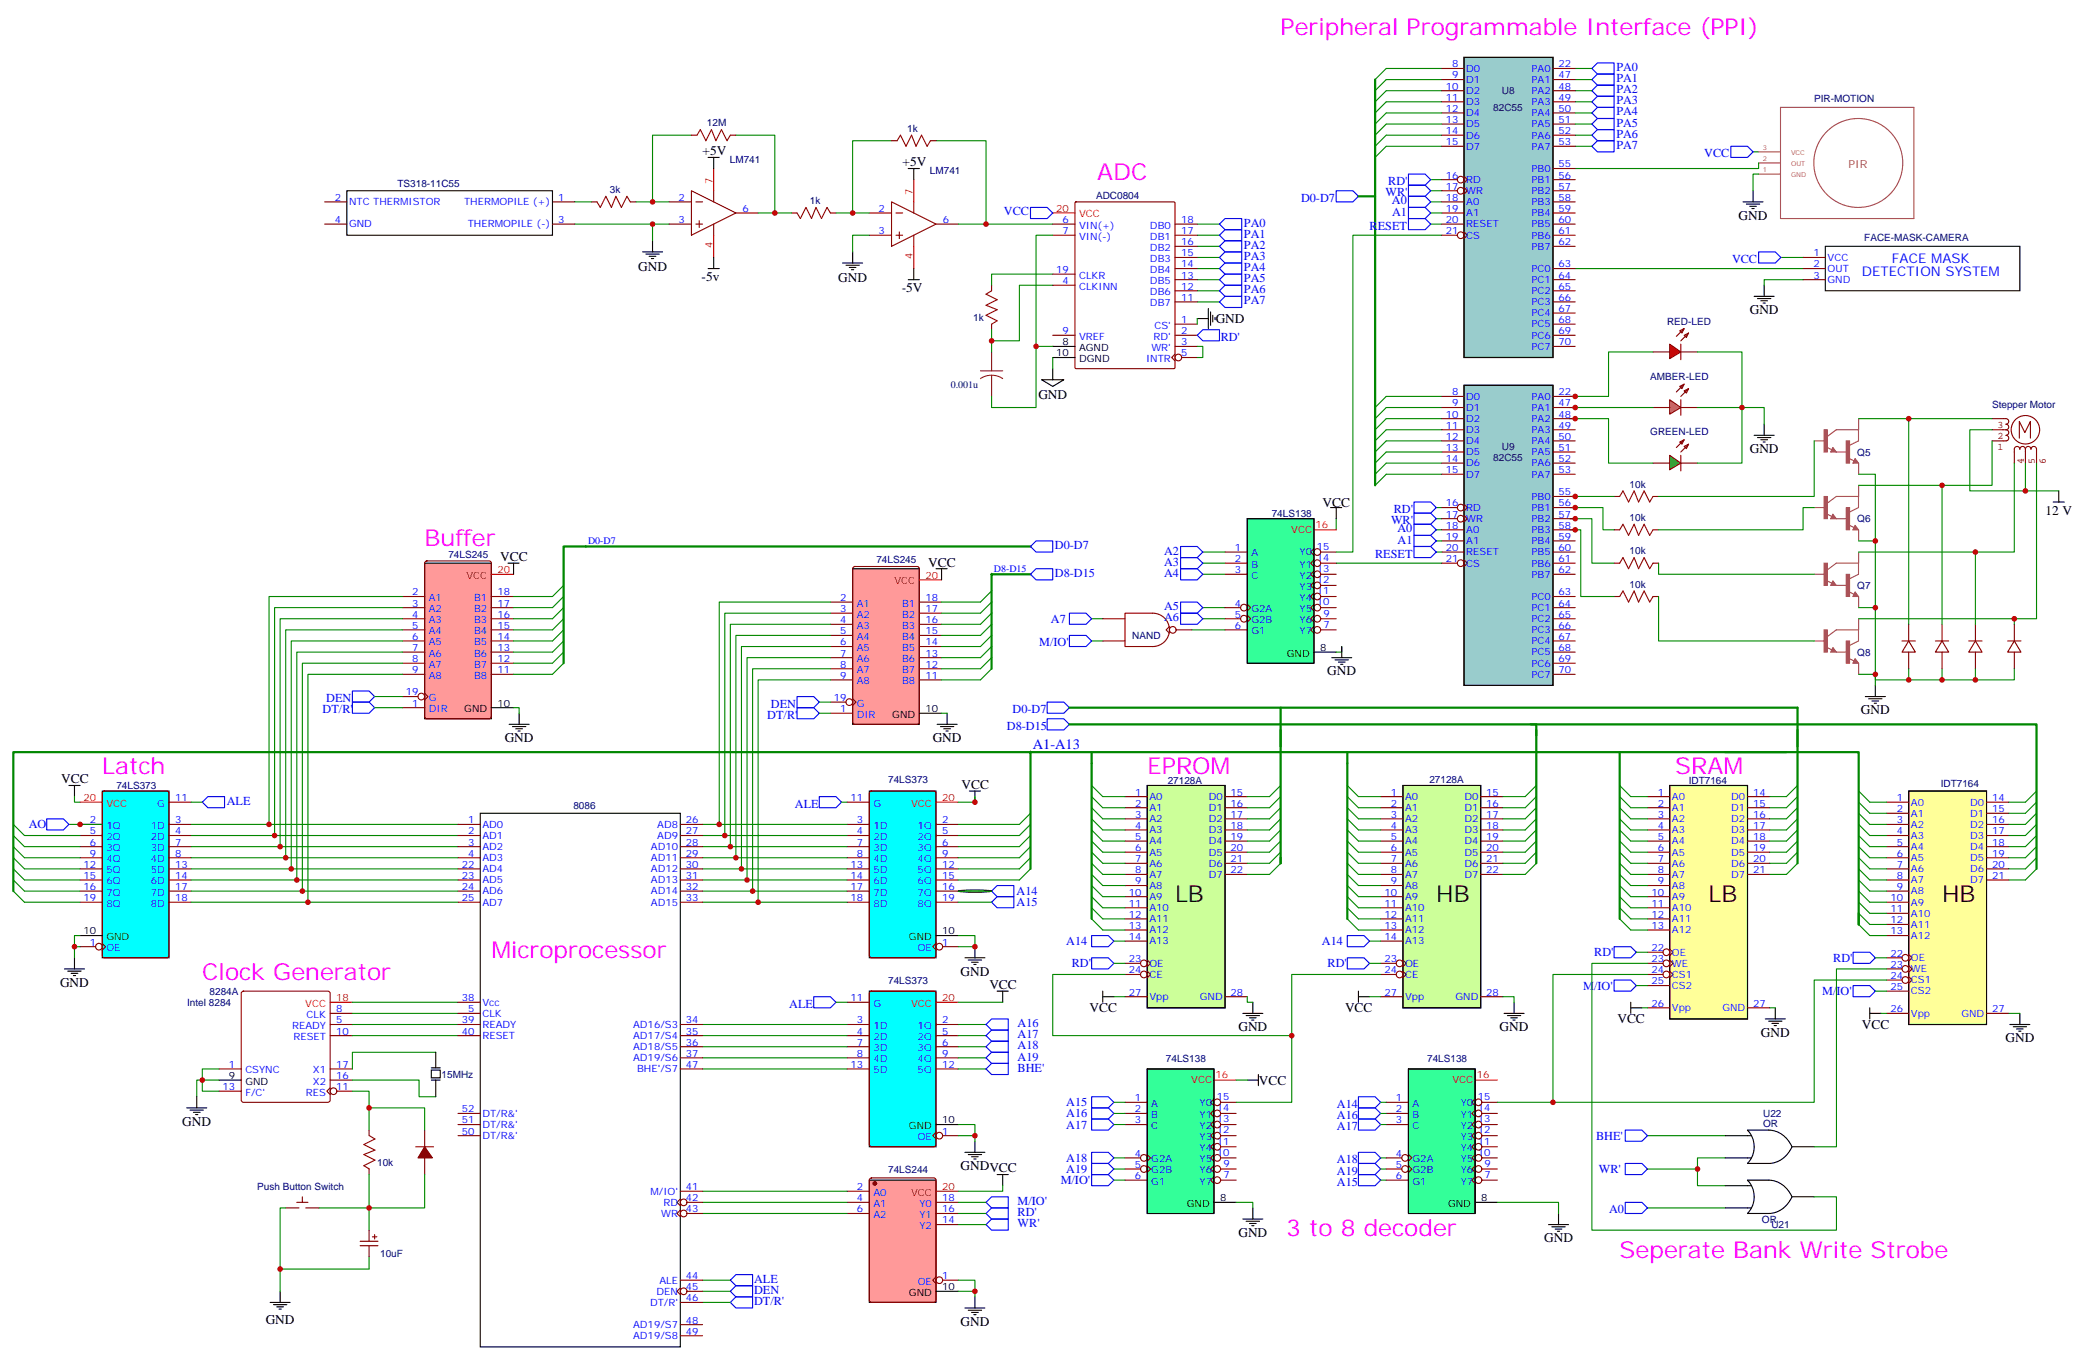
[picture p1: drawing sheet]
<svg xmlns="http://www.w3.org/2000/svg" width="661mm" height="431mm" viewBox="0 0 661 431" stroke-linecap="round" stroke-linejoin="round" font-family="sans-serif">
<defs><g id="words">
<g font-size="7.4" fill="#f0f">
<text x="406.4" y="11.1">Peripheral Programmable Interface (PPI)</text>
<text x="348.2" y="57">ADC</text>
<text x="134.8" y="173.4">Buffer</text>
<text x="32.5" y="245.7">Latch</text>
<text x="364.1" y="245.7">EPROM</text>
<text x="531.6" y="245.7">SRAM</text>
<text x="155.9" y="304">Microprocessor</text>
<text x="64.2" y="311">Clock Generator</text>
<text x="408.2" y="392.1">3 to 8 decoder</text>
<text x="514" y="399.2">Seperate Bank Write Strobe</text>
</g>
<g font-size="7.4" fill="#300">
<text x="372.9" y="286.3">LB</text>
<text x="455.8" y="286.3">HB</text>
<text x="542.2" y="286.3">LB</text>
<text x="616.3" y="286.3">HB</text>
</g>
<text font-size="4.6" fill="#00f" x="327.7" y="237.8">A1-A13</text>
<g font-size="4.2">
<text x="223" y="49.2">+5V</text>
<text x="286.5" y="52.8">+5V</text>
<text x="551.7" y="69.7">GND</text>
<text x="202.5" y="86">GND</text>
<text x="222.7" y="89.2">-5v</text>
<text x="266" y="89.5">GND</text>
<text x="286.2" y="92.7">-5V</text>
<text x="555.3" y="99.7">GND</text>
<text x="385.8" y="102.6">GND</text>
<text x="329.5" y="126.6">GND</text>
<text x="555.3" y="143.8">GND</text>
<text x="419.7" y="160.8">VCC</text>
<text x="649.2" y="163.3">12 V</text>
<text x="158.7" y="178">VCC</text>
<text x="294.6" y="179.8">VCC</text>
<text x="421.2" y="214.3">GND</text>
<text x="590.5" y="226.7">GND</text>
<text x="160.2" y="235.5">GND</text>
<text x="296" y="235.5">GND</text>
<text x="19.4" y="248.6">VCC</text>
<text x="305.2" y="250.3">VCC</text>
<text x="304.8" y="309.6">GND</text>
<text x="19" y="313.1">GND</text>
<text x="314" y="313.8">VCC</text>
<text x="345.7" y="321.2">VCC</text>
<text x="426.8" y="321.2">VCC</text>
<text x="393" y="327.2">GND</text>
<text x="475.9" y="327.2">GND</text>
<text x="513.3" y="324.8">VCC</text>
<text x="558.8" y="329">GND</text>
<text x="590.9" y="326.5">VCC</text>
<text x="636.4" y="330.8">GND</text>
<text x="399.5" y="344.2">VCC</text>
<text x="57.9" y="357.2">GND</text>
<text x="304.8" y="371.3">GNDVCC</text>
<text x="393" y="392.5">GND</text>
<text x="490" y="394.3">GND</text>
<text x="84.3" y="420">GND</text>
<text x="304.8" y="420.7">GND</text>
</g>
<g font-size="4.2" fill="#00f">
<text x="600.4" y="83.5">FACE MASK</text>
<text x="590.9" y="87.7">DETECTION SYSTEM</text>
</g>
<g font-size="3.9" fill="#00f">
<text x="512.9" y="22.5">PA0</text>
<text x="512.9" y="29.6">PA2</text>
<text x="512.9" y="26">PA1</text>
<text x="512.9" y="33.1">PA3</text>
<text x="512.9" y="40.1">PA5</text>
<text x="512.9" y="36.6">PA4</text>
<text x="512.9" y="47.2">PA7</text>
<text x="512.9" y="43.7">PA6</text>
<text x="540.8" y="50">VCC</text>
<text x="440.5" y="58.7">RD'</text>
<text x="412.9" y="64.1">D0-D7</text>
<text x="439.7" y="62.2">WR'</text>
<text x="441.7" y="64.8">A0</text>
<text x="318.6" y="68.3">VCC</text>
<text x="394.8" y="71.9">PA0</text>
<text x="441.8" y="68.4">A1</text>
<text x="394.8" y="75.4">PA1</text>
<text x="434.6" y="72.9">RESET</text>
<text x="394.8" y="79">PA2</text>
<text x="394.8" y="82.5">PA3</text>
<text x="549.6" y="83.5">VCC</text>
<text x="394.8" y="86">PA4</text>
<text x="394.8" y="89.5">PA5</text>
<text x="394.8" y="93.1">PA6</text>
<text x="394.8" y="96.6">PA7</text>
<text x="387.4" y="108.1">RD'</text>
<text x="441.5" y="166.3">WR'</text>
<text x="442.3" y="162.8">RD'</text>
<text x="443.5" y="168.9">A0</text>
<text x="443.5" y="172.5">A1</text>
<text x="334.8" y="174.2">D0-D7</text>
<text x="369.4" y="179.5">A3</text>
<text x="369.4" y="176">A2</text>
<text x="436.4" y="177">RESET</text>
<text x="334.8" y="183">D8-D15</text>
<text x="369.4" y="183.1">A4</text>
<text x="333.5" y="197.7">A7</text>
<text x="369.4" y="193.7">A5</text>
<text x="369.4" y="197.2">A6</text>
<text x="329.8" y="205.1">M/IO'</text>
<text x="102.4" y="226.3">DT/R'</text>
<text x="103.5" y="222.8">DEN</text>
<text x="244.6" y="224.6">DEN</text>
<text x="321.3" y="226.3">D0-D7</text>
<text x="243.5" y="228.1">DT/R'</text>
<text x="319.6" y="231.6">D8-D15</text>
<text x="72" y="255.3">ALE</text>
<text x="252.2" y="256.3">ALE</text>
<text x="9.1" y="262.9">AO</text>
<text x="322.6" y="284.1">A14</text>
<text x="322.6" y="287.6">A15</text>
<text x="338.4" y="299.9">A14</text>
<text x="419.5" y="299.9">A14</text>
<text x="506" y="303.5">RD'</text>
<text x="581.8" y="305.2">RD'</text>
<text x="340.1" y="307">RD'</text>
<text x="421.3" y="307">RD'</text>
<text x="502.4" y="314">M/IO'</text>
<text x="578.3" y="315.8">M/IO'</text>
<text x="250.5" y="319.8">ALE</text>
<text x="322.9" y="326">A16</text>
<text x="322.9" y="329.5">A17</text>
<text x="322.9" y="333">A18</text>
<text x="322.9" y="336.6">A19</text>
<text x="322.9" y="340.1">BHE'</text>
<text x="338.4" y="351.1">A15</text>
<text x="424.3" y="351.6">A14</text>
<text x="338.4" y="354.6">A16</text>
<text x="338.4" y="358.1">A17</text>
<text x="424.3" y="355.1">A16</text>
<text x="424.3" y="358.6">A17</text>
<text x="506.5" y="361.7">BHE'</text>
<text x="338.4" y="368.7">A18</text>
<text x="424.3" y="369.2">A18</text>
<text x="336.6" y="375.8">M/IO'</text>
<text x="338.4" y="372.3">A19</text>
<text x="424.3" y="376.3">A15</text>
<text x="424.3" y="372.7">A19</text>
<text x="507.4" y="372.3">WR'</text>
<text x="322.9" y="382.4">M/IO'</text>
<text x="322.9" y="385.9">RD'</text>
<text x="322.9" y="389.5">WR'</text>
<text x="510.6" y="385.1">A0</text>
<text x="239.3" y="407">ALE</text>
<text x="239.3" y="410.6">DEN</text>
<text x="239.3" y="414.1">DT/R'</text>
</g>
<text font-size="3.5" fill="#a54b4b" x="586.6" y="53.2">PIR</text>
<g font-size="3.2" fill="#00f">
<text x="460.8" y="21.4">8</text>
<text x="465.3" y="22.8">D0</text>
<text x="486" y="22.8">PA0</text>
<text x="494.6" y="21.4">22</text>
<text x="458.8" y="28.4">10</text>
<text x="460.8" y="24.9">9</text>
<text x="465.3" y="26.3">D1</text>
<text x="465.3" y="29.8">D2</text>
<text x="486" y="26.3">PA1</text>
<text x="486" y="29.8">PA2</text>
<text x="494.6" y="24.9">47</text>
<text x="494.6" y="28.4">48</text>
<text x="458.8" y="32">11</text>
<text x="458.8" y="35.5">12</text>
<text x="465.3" y="33.4">D3</text>
<text x="486" y="33.4">PA3</text>
<text x="494.6" y="32">49</text>
<text x="494.6" y="35.5">50</text>
<text x="458.8" y="39">13</text>
<text x="465.3" y="36.9">D4</text>
<text x="465.3" y="40.4">D5</text>
<text x="486" y="36.9">PA4</text>
<text x="486" y="40.4">PA5</text>
<text x="494.6" y="39">51</text>
<text x="458.8" y="42.5">14</text>
<text x="458.8" y="46.1">15</text>
<text x="465.3" y="44">D6</text>
<text x="465.3" y="47.5">D7</text>
<text x="486" y="44">PA6</text>
<text x="486" y="47.5">PA7</text>
<text x="494.6" y="42.5">52</text>
<text x="494.6" y="46.1">53</text>
<text x="494.6" y="53.1">55</text>
<text x="458.8" y="56.7">16</text>
<text x="465.3" y="58.1">RD</text>
<text x="486" y="54.5">PB0</text>
<text x="486" y="58.1">PB1</text>
<text x="494.6" y="56.7">56</text>
<text x="106.3" y="63.7">2</text>
<text x="110.8" y="65.1">NTC THERMISTOR</text>
<text x="147.3" y="65.1">THERMOPILE (+)</text>
<text x="177.1" y="63.7">1</text>
<text x="215.3" y="63.7">2</text>
<text x="458.8" y="60.2">17</text>
<text x="458.8" y="63.7">18</text>
<text x="465.3" y="61.6">WR</text>
<text x="465.3" y="65.1">A0</text>
<text x="486" y="61.6">PB2</text>
<text x="486" y="65.1">PB3</text>
<text x="494.6" y="60.2">57</text>
<text x="494.6" y="63.7">58</text>
<text x="106.3" y="70.8">4</text>
<text x="177.1" y="70.8">3</text>
<text x="215.3" y="70.8">3</text>
<text x="235.7" y="67.2">6</text>
<text x="278.8" y="67.2">2</text>
<text x="299.2" y="70.8">6</text>
<text x="337.2" y="70.8">6</text>
<text x="374.8" y="70.8">18</text>
<text x="458.8" y="67.2">19</text>
<text x="458.8" y="70.8">20</text>
<text x="465.3" y="68.7">A1</text>
<text x="486" y="68.7">PB4</text>
<text x="494.6" y="67.2">59</text>
<text x="494.6" y="70.8">60</text>
<text x="110.8" y="72.2">GND</text>
<text x="148.4" y="72.2">THERMOPILE (-)</text>
<text x="278.8" y="74.3">3</text>
<text x="337.2" y="74.3">7</text>
<text x="342.4" y="72.5">VIN(+)</text>
<text x="342.4" y="76.1">VIN(-)</text>
<text x="364.9" y="76.1">DB1</text>
<text x="364.9" y="72.5">DB0</text>
<text x="374.8" y="77.8">16</text>
<text x="374.8" y="74.3">17</text>
<text x="458.8" y="74.3">21</text>
<text x="465.3" y="72.2">RESET</text>
<text x="465.3" y="75.7">CS</text>
<text x="486" y="72.2">PB5</text>
<text x="486" y="75.7">PB6</text>
<text x="494.6" y="74.3">61</text>
<text x="494.6" y="77.8">62</text>
<text x="364.9" y="83.1">DB3</text>
<text x="364.9" y="79.6">DB2</text>
<text x="374.8" y="81.4">15</text>
<text x="486" y="79.2">PB7</text>
<text x="575.5" y="81.4">1</text>
<text x="580" y="82.8">VCC</text>
<text x="335.2" y="86.6">19</text>
<text x="342.4" y="88.4">CLKR</text>
<text x="364.9" y="86.6">DB4</text>
<text x="374.8" y="88.4">13</text>
<text x="374.8" y="84.9">14</text>
<text x="486" y="86.3">PC0</text>
<text x="486" y="89.8">PC1</text>
<text x="494.6" y="84.9">63</text>
<text x="494.6" y="88.4">64</text>
<text x="575.5" y="88.4">3</text>
<text x="575.5" y="84.9">2</text>
<text x="580" y="89.8">GND</text>
<text x="580" y="86.3">OUT</text>
<text x="337.2" y="90.2">4</text>
<text x="342.4" y="91.9">CLKINN</text>
<text x="364.9" y="93.7">DB6</text>
<text x="364.9" y="90.2">DB5</text>
<text x="374.8" y="95.5">11</text>
<text x="374.8" y="91.9">12</text>
<text x="486" y="93.3">PC2</text>
<text x="494.6" y="91.9">65</text>
<text x="494.6" y="95.5">66</text>
<text x="364.9" y="97.2">DB7</text>
<text x="486" y="96.9">PC3</text>
<text x="486" y="100.4">PC4</text>
<text x="494.6" y="99">67</text>
<text x="337.2" y="106">9</text>
<text x="342.4" y="107.8">VREF</text>
<text x="366.1" y="107.8">RD'</text>
<text x="366.3" y="104.3">CS'</text>
<text x="374.8" y="102.5">1</text>
<text x="374.8" y="106">2</text>
<text x="486" y="103.9">PC5</text>
<text x="486" y="107.5">PC6</text>
<text x="494.6" y="102.5">68</text>
<text x="494.6" y="106">69</text>
<text x="365.4" y="111.3">WR'</text>
<text x="374.8" y="109.6">3</text>
<text x="374.8" y="113.1">5</text>
<text x="486" y="111">PC7</text>
<text x="494.6" y="109.6">70</text>
<text x="363.7" y="114.9">INTR</text>
<text x="460.8" y="125.4">8</text>
<text x="494.6" y="125.4">22</text>
<text x="460.8" y="129">9</text>
<text x="465.3" y="126.9">D0</text>
<text x="465.3" y="130.4">D1</text>
<text x="486" y="126.9">PA0</text>
<text x="486" y="130.4">PA1</text>
<text x="494.6" y="129">47</text>
<text x="458.8" y="132.5">10</text>
<text x="458.8" y="136">11</text>
<text x="465.3" y="133.9">D2</text>
<text x="465.3" y="137.4">D3</text>
<text x="486" y="133.9">PA2</text>
<text x="486" y="137.4">PA3</text>
<text x="494.6" y="132.5">48</text>
<text x="494.6" y="136">49</text>
<text x="458.8" y="139.6">12</text>
<text x="458.8" y="143.1">13</text>
<text x="465.3" y="141">D4</text>
<text x="486" y="141">PA4</text>
<text x="494.6" y="139.6">50</text>
<text x="494.6" y="143.1">51</text>
<text x="458.8" y="146.6">14</text>
<text x="465.3" y="144.5">D5</text>
<text x="465.3" y="148">D6</text>
<text x="486" y="144.5">PA5</text>
<text x="486" y="148">PA6</text>
<text x="494.6" y="146.6">52</text>
<text x="458.8" y="150.1">15</text>
<text x="465.3" y="151.6">D7</text>
<text x="486" y="151.6">PA7</text>
<text x="494.6" y="150.1">53</text>
<text x="458.8" y="160.7">16</text>
<text x="486" y="158.6">PB0</text>
<text x="494.6" y="157.2">55</text>
<text x="494.6" y="160.7">56</text>
<text x="458.8" y="164.3">17</text>
<text x="458.8" y="167.8">18</text>
<text x="465.3" y="162.1">RD</text>
<text x="465.3" y="165.7">WR</text>
<text x="486" y="162.1">PB1</text>
<text x="486" y="165.7">PB2</text>
<text x="494.6" y="164.3">57</text>
<text x="494.6" y="167.8">58</text>
<text x="186.6" y="172.5">D0-D7</text>
<text x="458.8" y="171.3">19</text>
<text x="465.3" y="169.2">A0</text>
<text x="465.3" y="172.7">A1</text>
<text x="486" y="169.2">PB3</text>
<text x="486" y="172.7">PB4</text>
<text x="494.6" y="171.3">59</text>
<text x="391.9" y="174.8">1</text>
<text x="391.9" y="178.4">2</text>
<text x="397.1" y="176.6">A</text>
<text x="412.4" y="176.2">Y0</text>
<text x="417.9" y="178">14</text>
<text x="417.9" y="174.5">15</text>
<text x="458.8" y="174.8">20</text>
<text x="458.8" y="178.4">21</text>
<text x="465.3" y="176.2">RESET</text>
<text x="465.3" y="179.8">CS</text>
<text x="486" y="176.2">PB5</text>
<text x="486" y="179.8">PB6</text>
<text x="494.6" y="174.8">60</text>
<text x="494.6" y="178.4">61</text>
<text x="315.4" y="181.4">D8-D15</text>
<text x="391.9" y="181.9">3</text>
<text x="397.1" y="180.1">B</text>
<text x="397.1" y="183.7">C</text>
<text x="412.4" y="183.7">Y2</text>
<text x="412.4" y="180.1">Y1</text>
<text x="417.9" y="185.1">12</text>
<text x="417.9" y="181.5">13</text>
<text x="486" y="183.3">PB7</text>
<text x="494.6" y="181.9">62</text>
<text x="130.8" y="188.9">2</text>
<text x="136.1" y="190.7">A1</text>
<text x="150.4" y="190.7">B1</text>
<text x="157.9" y="188.9">18</text>
<text x="266.6" y="190.7">2</text>
<text x="293.7" y="190.7">18</text>
<text x="412.4" y="190.7">Y4</text>
<text x="412.4" y="187.2">Y3</text>
<text x="417.9" y="188.6">11</text>
<text x="486" y="190.4">PC0</text>
<text x="494.6" y="188.9">63</text>
<text x="130.8" y="192.5">3</text>
<text x="130.8" y="196">4</text>
<text x="136.1" y="194.2">A2</text>
<text x="136.1" y="197.8">A3</text>
<text x="150.4" y="197.8">B3</text>
<text x="150.4" y="194.2">B2</text>
<text x="157.9" y="196">16</text>
<text x="157.9" y="192.5">17</text>
<text x="266.6" y="194.2">3</text>
<text x="266.6" y="197.8">4</text>
<text x="271.9" y="192.5">A1</text>
<text x="271.9" y="196">A2</text>
<text x="286.3" y="196">B2</text>
<text x="286.3" y="192.5">B1</text>
<text x="293.7" y="197.8">16</text>
<text x="293.7" y="194.2">17</text>
<text x="391.9" y="192.5">4</text>
<text x="391.9" y="196">5</text>
<text x="397.1" y="194.2">G2A</text>
<text x="397.1" y="197.8">G2B</text>
<text x="412.4" y="197.8">Y6</text>
<text x="412.4" y="194.2">Y5</text>
<text x="417.9" y="192.1">10</text>
<text x="420" y="195.7">9</text>
<text x="486" y="193.9">PC1</text>
<text x="486" y="197.4">PC2</text>
<text x="494.6" y="192.5">64</text>
<text x="494.6" y="196">65</text>
<text x="130.8" y="199.5">5</text>
<text x="130.8" y="203.1">6</text>
<text x="136.1" y="201.3">A4</text>
<text x="150.4" y="201.3">B4</text>
<text x="157.9" y="203.1">14</text>
<text x="157.9" y="199.5">15</text>
<text x="266.6" y="201.3">5</text>
<text x="271.9" y="199.5">A3</text>
<text x="271.9" y="203.1">A4</text>
<text x="286.3" y="203.1">B4</text>
<text x="286.3" y="199.5">B3</text>
<text x="293.7" y="201.3">15</text>
<text x="391.9" y="199.5">6</text>
<text x="397.1" y="201.3">G1</text>
<text x="412.4" y="201.3">Y7</text>
<text x="420" y="199.2">7</text>
<text x="486" y="200.9">PC3</text>
<text x="494.6" y="199.5">66</text>
<text x="494.6" y="203.1">67</text>
<text x="130.8" y="206.6">7</text>
<text x="136.1" y="204.8">A5</text>
<text x="136.1" y="208.4">A6</text>
<text x="150.4" y="208.4">B6</text>
<text x="150.4" y="204.8">B5</text>
<text x="157.9" y="206.6">13</text>
<text x="266.6" y="204.8">6</text>
<text x="266.6" y="208.4">7</text>
<text x="271.9" y="206.6">A5</text>
<text x="286.3" y="206.6">B5</text>
<text x="293.7" y="208.4">13</text>
<text x="293.7" y="204.8">14</text>
<text x="486" y="204.5">PC4</text>
<text x="486" y="208">PC5</text>
<text x="494.6" y="206.6">68</text>
<text x="130.8" y="210.1">8</text>
<text x="130.8" y="213.6">9</text>
<text x="136.1" y="211.9">A7</text>
<text x="136.1" y="215.4">A8</text>
<text x="150.4" y="215.4">B8</text>
<text x="150.4" y="211.9">B7</text>
<text x="157.9" y="213.6">11</text>
<text x="157.9" y="210.1">12</text>
<text x="266.6" y="211.9">8</text>
<text x="266.6" y="215.4">9</text>
<text x="271.9" y="210.1">A6</text>
<text x="271.9" y="213.6">A7</text>
<text x="286.3" y="213.6">B7</text>
<text x="286.3" y="210.1">B6</text>
<text x="293.7" y="215.4">11</text>
<text x="293.7" y="211.9">12</text>
<text x="486" y="211.5">PC6</text>
<text x="486" y="215.1">PC7</text>
<text x="494.6" y="210.1">69</text>
<text x="494.6" y="213.6">70</text>
<text x="128.8" y="220.7">19</text>
<text x="271.9" y="217.2">A8</text>
<text x="286.3" y="217.2">B8</text>
<text x="130.8" y="224.2">1</text>
<text x="136.1" y="226">DIR</text>
<text x="136.1" y="222.5">G</text>
<text x="264.6" y="222.5">19</text>
<text x="266.6" y="226">1</text>
<text x="271.9" y="227.8">DIR</text>
<text x="271.9" y="224.2">G</text>
<text x="49.9" y="256">G</text>
<text x="55.6" y="254.2">11</text>
<text x="269.9" y="254.2">11</text>
<text x="277.2" y="256">G</text>
<text x="360.3" y="252.4">1</text>
<text x="360.3" y="256">2</text>
<text x="364.8" y="253.9">A0</text>
<text x="364.8" y="257.4">A1</text>
<text x="383.6" y="253.9">D0</text>
<text x="383.6" y="257.4">D1</text>
<text x="390.5" y="252.4">15</text>
<text x="390.5" y="256">16</text>
<text x="441.4" y="252.4">1</text>
<text x="441.4" y="256">2</text>
<text x="445.9" y="253.9">A0</text>
<text x="445.9" y="257.4">A1</text>
<text x="464.7" y="253.9">D0</text>
<text x="464.7" y="257.4">D1</text>
<text x="471.7" y="252.4">15</text>
<text x="471.7" y="256">16</text>
<text x="526.1" y="252.4">1</text>
<text x="526.1" y="256">2</text>
<text x="530.6" y="253.9">A0</text>
<text x="530.6" y="257.4">A1</text>
<text x="549.4" y="253.9">D0</text>
<text x="549.4" y="257.4">D1</text>
<text x="556.3" y="252.4">14</text>
<text x="556.3" y="256">15</text>
<text x="601.9" y="254.2">1</text>
<text x="601.9" y="257.7">2</text>
<text x="606.4" y="255.6">A0</text>
<text x="625.2" y="255.6">D0</text>
<text x="632.2" y="254.2">14</text>
<text x="632.2" y="257.7">15</text>
<text x="28.5" y="261.3">2</text>
<text x="33.8" y="263">1Q</text>
<text x="47.9" y="263">1D</text>
<text x="55.6" y="261.3">3</text>
<text x="148.6" y="261.3">1</text>
<text x="153.1" y="262.7">AD0</text>
<text x="208.6" y="262.7">AD8</text>
<text x="217.7" y="261.3">26</text>
<text x="271.9" y="261.3">3</text>
<text x="277.2" y="263">1D</text>
<text x="291.2" y="263">1Q</text>
<text x="299" y="261.3">2</text>
<text x="360.3" y="259.5">3</text>
<text x="360.3" y="263">4</text>
<text x="364.8" y="260.9">A2</text>
<text x="383.6" y="260.9">D2</text>
<text x="390.5" y="259.5">17</text>
<text x="390.5" y="263">18</text>
<text x="441.4" y="259.5">3</text>
<text x="441.4" y="263">4</text>
<text x="445.9" y="260.9">A2</text>
<text x="464.7" y="260.9">D2</text>
<text x="471.7" y="259.5">17</text>
<text x="471.7" y="263">18</text>
<text x="526.1" y="259.5">3</text>
<text x="526.1" y="263">4</text>
<text x="530.6" y="260.9">A2</text>
<text x="549.4" y="260.9">D2</text>
<text x="556.3" y="259.5">16</text>
<text x="556.3" y="263">17</text>
<text x="601.9" y="261.3">3</text>
<text x="606.4" y="259.2">A1</text>
<text x="606.4" y="262.7">A2</text>
<text x="625.2" y="259.2">D1</text>
<text x="625.2" y="262.7">D2</text>
<text x="632.2" y="261.3">16</text>
<text x="28.5" y="264.8">5</text>
<text x="28.5" y="268.3">6</text>
<text x="33.8" y="266.6">2Q</text>
<text x="47.9" y="266.6">2D</text>
<text x="55.6" y="264.8">4</text>
<text x="55.6" y="268.3">7</text>
<text x="148.6" y="264.8">2</text>
<text x="148.6" y="268.3">3</text>
<text x="153.1" y="266.2">AD1</text>
<text x="153.1" y="269.7">AD2</text>
<text x="206.5" y="269.7">AD10</text>
<text x="208.6" y="266.2">AD9</text>
<text x="217.7" y="264.8">27</text>
<text x="217.7" y="268.3">28</text>
<text x="271.9" y="264.8">4</text>
<text x="271.9" y="268.3">7</text>
<text x="277.2" y="266.6">2D</text>
<text x="291.2" y="266.6">2Q</text>
<text x="299" y="264.8">5</text>
<text x="299" y="268.3">6</text>
<text x="360.3" y="266.6">5</text>
<text x="364.8" y="264.4">A3</text>
<text x="364.8" y="268">A4</text>
<text x="383.6" y="264.4">D3</text>
<text x="383.6" y="268">D4</text>
<text x="390.5" y="266.6">19</text>
<text x="441.4" y="266.6">5</text>
<text x="445.9" y="264.4">A3</text>
<text x="445.9" y="268">A4</text>
<text x="464.7" y="264.4">D3</text>
<text x="464.7" y="268">D4</text>
<text x="471.7" y="266.6">19</text>
<text x="526.1" y="266.6">5</text>
<text x="530.6" y="264.4">A3</text>
<text x="530.6" y="268">A4</text>
<text x="549.4" y="264.4">D3</text>
<text x="549.4" y="268">D4</text>
<text x="556.3" y="266.6">18</text>
<text x="601.9" y="264.8">4</text>
<text x="601.9" y="268.3">5</text>
<text x="606.4" y="266.2">A3</text>
<text x="606.4" y="269.7">A4</text>
<text x="625.2" y="266.2">D3</text>
<text x="625.2" y="269.7">D4</text>
<text x="632.2" y="264.8">17</text>
<text x="632.2" y="268.3">18</text>
<text x="26.5" y="275.4">12</text>
<text x="28.5" y="271.9">9</text>
<text x="33.8" y="270.1">3Q</text>
<text x="33.8" y="273.6">4Q</text>
<text x="47.9" y="270.1">3D</text>
<text x="47.9" y="273.6">4D</text>
<text x="55.6" y="271.9">8</text>
<text x="55.6" y="275.4">13</text>
<text x="146.6" y="275.4">22</text>
<text x="148.6" y="271.9">4</text>
<text x="153.1" y="273.3">AD3</text>
<text x="206.5" y="273.3">AD11</text>
<text x="217.7" y="271.9">29</text>
<text x="217.7" y="275.4">30</text>
<text x="269.9" y="275.4">13</text>
<text x="271.9" y="271.9">8</text>
<text x="277.2" y="270.1">3D</text>
<text x="277.2" y="273.6">4D</text>
<text x="291.2" y="270.1">3Q</text>
<text x="291.2" y="273.6">4Q</text>
<text x="299" y="271.9">9</text>
<text x="299" y="275.4">12</text>
<text x="360.3" y="270.1">6</text>
<text x="360.3" y="273.6">7</text>
<text x="364.8" y="271.5">A5</text>
<text x="364.8" y="275">A6</text>
<text x="383.6" y="271.5">D5</text>
<text x="383.6" y="275">D6</text>
<text x="390.5" y="270.1">20</text>
<text x="390.5" y="273.6">21</text>
<text x="441.4" y="270.1">6</text>
<text x="441.4" y="273.6">7</text>
<text x="445.9" y="271.5">A5</text>
<text x="445.9" y="275">A6</text>
<text x="464.7" y="271.5">D5</text>
<text x="464.7" y="275">D6</text>
<text x="471.7" y="270.1">20</text>
<text x="471.7" y="273.6">21</text>
<text x="526.1" y="270.1">6</text>
<text x="526.1" y="273.6">7</text>
<text x="530.6" y="271.5">A5</text>
<text x="530.6" y="275">A6</text>
<text x="549.4" y="271.5">D5</text>
<text x="549.4" y="275">D6</text>
<text x="556.3" y="270.1">19</text>
<text x="556.3" y="273.6">20</text>
<text x="601.9" y="271.9">6</text>
<text x="601.9" y="275.4">7</text>
<text x="606.4" y="273.3">A5</text>
<text x="625.2" y="273.3">D5</text>
<text x="632.2" y="271.9">19</text>
<text x="632.2" y="275.4">20</text>
<text x="26.5" y="278.9">15</text>
<text x="33.8" y="277.1">5Q</text>
<text x="33.8" y="280.7">6Q</text>
<text x="47.9" y="277.1">5D</text>
<text x="47.9" y="280.7">6D</text>
<text x="55.6" y="278.9">14</text>
<text x="146.6" y="278.9">23</text>
<text x="153.1" y="276.8">AD4</text>
<text x="153.1" y="280.3">AD5</text>
<text x="206.5" y="276.8">AD12</text>
<text x="206.5" y="280.3">AD13</text>
<text x="217.7" y="278.9">31</text>
<text x="269.9" y="278.9">14</text>
<text x="277.2" y="277.1">5D</text>
<text x="277.2" y="280.7">6D</text>
<text x="291.2" y="277.1">5Q</text>
<text x="291.2" y="280.7">6Q</text>
<text x="299" y="278.9">15</text>
<text x="360.3" y="277.1">8</text>
<text x="360.3" y="280.7">9</text>
<text x="364.8" y="278.6">A7</text>
<text x="383.6" y="278.6">D7</text>
<text x="390.5" y="277.1">22</text>
<text x="441.4" y="277.1">8</text>
<text x="441.4" y="280.7">9</text>
<text x="445.9" y="278.6">A7</text>
<text x="464.7" y="278.6">D7</text>
<text x="471.7" y="277.1">22</text>
<text x="526.1" y="277.1">8</text>
<text x="526.1" y="280.7">9</text>
<text x="530.6" y="278.6">A7</text>
<text x="549.4" y="278.6">D7</text>
<text x="556.3" y="277.1">21</text>
<text x="601.9" y="278.9">8</text>
<text x="606.4" y="276.8">A6</text>
<text x="606.4" y="280.3">A7</text>
<text x="625.2" y="276.8">D6</text>
<text x="625.2" y="280.3">D7</text>
<text x="632.2" y="278.9">21</text>
<text x="26.5" y="282.4">16</text>
<text x="26.5" y="286">19</text>
<text x="33.8" y="284.2">7Q</text>
<text x="33.8" y="287.7">8Q</text>
<text x="47.9" y="284.2">7D</text>
<text x="47.9" y="287.7">8D</text>
<text x="55.6" y="282.4">17</text>
<text x="55.6" y="286">18</text>
<text x="146.6" y="282.4">24</text>
<text x="146.6" y="286">25</text>
<text x="153.1" y="283.8">AD6</text>
<text x="153.1" y="287.4">AD7</text>
<text x="206.5" y="283.8">AD14</text>
<text x="206.5" y="287.4">AD15</text>
<text x="217.7" y="282.4">32</text>
<text x="217.7" y="286">33</text>
<text x="269.9" y="282.4">17</text>
<text x="269.9" y="286">18</text>
<text x="277.2" y="284.2">7D</text>
<text x="277.2" y="287.7">8D</text>
<text x="291.2" y="284.2">7Q</text>
<text x="291.2" y="287.7">8Q</text>
<text x="299" y="282.4">16</text>
<text x="299" y="286">19</text>
<text x="358.3" y="284.2">10</text>
<text x="358.3" y="287.7">11</text>
<text x="364.8" y="282.1">A8</text>
<text x="364.8" y="285.6">A9</text>
<text x="439.4" y="284.2">10</text>
<text x="439.4" y="287.7">11</text>
<text x="445.9" y="282.1">A8</text>
<text x="445.9" y="285.6">A9</text>
<text x="524.1" y="284.2">10</text>
<text x="524.1" y="287.7">11</text>
<text x="530.6" y="282.1">A8</text>
<text x="530.6" y="285.6">A9</text>
<text x="599.9" y="286">10</text>
<text x="601.9" y="282.4">9</text>
<text x="606.4" y="283.8">A8</text>
<text x="606.4" y="287.4">A9</text>
<text x="358.3" y="291.3">12</text>
<text x="364.8" y="289.1">A10</text>
<text x="364.8" y="292.7">A11</text>
<text x="439.4" y="291.3">12</text>
<text x="445.9" y="289.1">A10</text>
<text x="445.9" y="292.7">A11</text>
<text x="524.1" y="291.3">12</text>
<text x="530.6" y="289.1">A10</text>
<text x="530.6" y="292.7">A11</text>
<text x="599.9" y="289.5">11</text>
<text x="599.9" y="293">12</text>
<text x="606.4" y="290.9">A10</text>
<text x="358.3" y="294.8">13</text>
<text x="358.3" y="298.3">14</text>
<text x="364.8" y="296.2">A12</text>
<text x="364.8" y="299.7">A13</text>
<text x="439.4" y="294.8">13</text>
<text x="439.4" y="298.3">14</text>
<text x="445.9" y="296.2">A12</text>
<text x="445.9" y="299.7">A13</text>
<text x="524.1" y="294.8">13</text>
<text x="530.6" y="296.2">A12</text>
<text x="599.9" y="296.5">13</text>
<text x="606.4" y="294.4">A11</text>
<text x="606.4" y="298">A12</text>
<text x="28.5" y="300.1">1</text>
<text x="33.8" y="301.8">OE</text>
<text x="291.2" y="301.8">OE</text>
<text x="299" y="300.1">1</text>
<text x="358.3" y="305.4">23</text>
<text x="439.4" y="305.4">23</text>
<text x="524.1" y="301.8">22</text>
<text x="524.1" y="305.4">23</text>
<text x="530.6" y="303.2">OE</text>
<text x="599.9" y="303.6">22</text>
<text x="606.4" y="305">OE</text>
<text x="358.3" y="308.9">24</text>
<text x="364.8" y="306.8">OE</text>
<text x="364.8" y="310.3">CE</text>
<text x="439.4" y="308.9">24</text>
<text x="445.9" y="306.8">OE</text>
<text x="445.9" y="310.3">CE</text>
<text x="524.1" y="308.9">24</text>
<text x="530.6" y="306.8">WE</text>
<text x="530.6" y="310.3">CS1</text>
<text x="599.9" y="307.1">23</text>
<text x="599.9" y="310.7">24</text>
<text x="606.4" y="308.5">WE</text>
<text x="146.6" y="317.7">38</text>
<text x="269.9" y="317.7">11</text>
<text x="358.3" y="315.9">27</text>
<text x="364.8" y="317.4">Vpp</text>
<text x="380.8" y="317.4">GND</text>
<text x="390.5" y="315.9">28</text>
<text x="439.4" y="315.9">27</text>
<text x="445.9" y="317.4">Vpp</text>
<text x="461.9" y="317.4">GND</text>
<text x="471.7" y="315.9">28</text>
<text x="524.1" y="312.4">25</text>
<text x="530.6" y="313.8">CS2</text>
<text x="599.9" y="314.2">25</text>
<text x="606.4" y="312.1">CS1</text>
<text x="606.4" y="315.6">CS2</text>
<text x="97.3" y="323">CLK</text>
<text x="106.7" y="321.2">8</text>
<text x="148.6" y="321.2">5</text>
<text x="153.1" y="322.7">CLK</text>
<text x="153.1" y="319.1">Vcc</text>
<text x="277.2" y="319.5">G</text>
<text x="524.1" y="319.5">26</text>
<text x="530.6" y="320.9">Vpp</text>
<text x="546.6" y="320.9">GND</text>
<text x="556.3" y="319.5">27</text>
<text x="599.9" y="321.2">26</text>
<text x="606.4" y="322.7">Vpp</text>
<text x="622.4" y="322.7">GND</text>
<text x="632.2" y="321.2">27</text>
<text x="92.7" y="326.5">READY</text>
<text x="106.7" y="324.8">5</text>
<text x="106.7" y="328.3">10</text>
<text x="146.6" y="324.8">39</text>
<text x="146.6" y="328.3">40</text>
<text x="153.1" y="326.2">READY</text>
<text x="153.1" y="329.7">RESET</text>
<text x="200.9" y="326.2">AD16/S3</text>
<text x="200.9" y="329.7">AD17/S4</text>
<text x="217.7" y="324.8">34</text>
<text x="217.7" y="328.3">35</text>
<text x="271.9" y="324.8">3</text>
<text x="271.9" y="328.3">4</text>
<text x="277.2" y="326.5">1D</text>
<text x="291.2" y="326.5">1Q</text>
<text x="299" y="324.8">2</text>
<text x="299" y="328.3">5</text>
<text x="93.1" y="330.1">RESET</text>
<text x="200.9" y="333.2">AD18/S5</text>
<text x="217.7" y="331.8">36</text>
<text x="217.7" y="335.4">37</text>
<text x="271.9" y="331.8">7</text>
<text x="271.9" y="335.4">8</text>
<text x="277.2" y="330.1">2D</text>
<text x="277.2" y="333.6">3D</text>
<text x="291.2" y="330.1">2Q</text>
<text x="291.2" y="333.6">3Q</text>
<text x="299" y="331.8">6</text>
<text x="299" y="335.4">9</text>
<text x="72.6" y="338.9">1</text>
<text x="77.9" y="340.6">CSYNC</text>
<text x="99.3" y="340.6">X1</text>
<text x="106.7" y="338.9">17</text>
<text x="200.9" y="336.8">AD19/S6</text>
<text x="202.2" y="340.3">BHE'/S7</text>
<text x="217.7" y="338.9">47</text>
<text x="269.9" y="338.9">13</text>
<text x="277.2" y="337.1">4D</text>
<text x="277.2" y="340.6">5D</text>
<text x="291.2" y="337.1">4Q</text>
<text x="291.2" y="340.6">5Q</text>
<text x="299" y="338.9">12</text>
<text x="70.6" y="345.9">13</text>
<text x="77.9" y="347.7">F/C'</text>
<text x="97.1" y="347.7">RES</text>
<text x="99.3" y="344.2">X2</text>
<text x="106.7" y="345.9">11</text>
<text x="106.7" y="342.4">16</text>
<text x="146.6" y="353">52</text>
<text x="360.1" y="349.5">1</text>
<text x="360.1" y="353">2</text>
<text x="365.4" y="351.2">A</text>
<text x="380.7" y="350.9">Y0</text>
<text x="386.1" y="352.6">14</text>
<text x="386.1" y="349.1">15</text>
<text x="443" y="349.5">1</text>
<text x="443" y="353">2</text>
<text x="448.3" y="351.2">A</text>
<text x="463.6" y="350.9">Y0</text>
<text x="469" y="352.6">14</text>
<text x="469" y="349.1">15</text>
<text x="146.6" y="356.5">51</text>
<text x="153.1" y="357.9">DT/R&amp;'</text>
<text x="153.1" y="354.4">DT/R&amp;'</text>
<text x="360.1" y="356.5">3</text>
<text x="365.4" y="354.8">B</text>
<text x="365.4" y="358.3">C</text>
<text x="380.7" y="358.3">Y2</text>
<text x="380.7" y="354.8">Y1</text>
<text x="386.1" y="359.7">12</text>
<text x="386.1" y="356.2">13</text>
<text x="443" y="356.5">3</text>
<text x="448.3" y="354.8">B</text>
<text x="448.3" y="358.3">C</text>
<text x="463.6" y="358.3">Y2</text>
<text x="463.6" y="354.8">Y1</text>
<text x="469" y="359.7">12</text>
<text x="469" y="356.2">13</text>
<text x="146.6" y="360">50</text>
<text x="153.1" y="361.5">DT/R&amp;'</text>
<text x="291.2" y="361.8">OE</text>
<text x="299" y="360">1</text>
<text x="380.7" y="365.3">Y4</text>
<text x="380.7" y="361.8">Y3</text>
<text x="386.1" y="363.2">11</text>
<text x="463.6" y="365.3">Y4</text>
<text x="463.6" y="361.8">Y3</text>
<text x="469" y="363.2">11</text>
<text x="360.1" y="367.1">4</text>
<text x="360.1" y="370.6">5</text>
<text x="365.4" y="368.9">G2A</text>
<text x="380.7" y="368.9">Y5</text>
<text x="386.1" y="366.7">10</text>
<text x="388.2" y="370.3">9</text>
<text x="443" y="367.1">4</text>
<text x="443" y="370.6">5</text>
<text x="448.3" y="368.9">G2A</text>
<text x="463.6" y="368.9">Y5</text>
<text x="469" y="366.7">10</text>
<text x="471.1" y="370.3">9</text>
<text x="217.7" y="377.7">41</text>
<text x="271.9" y="377.7">2</text>
<text x="360.1" y="374.2">6</text>
<text x="365.4" y="372.4">G2B</text>
<text x="365.4" y="375.9">G1</text>
<text x="380.7" y="375.9">Y7</text>
<text x="380.7" y="372.4">Y6</text>
<text x="388.2" y="373.8">7</text>
<text x="443" y="374.2">6</text>
<text x="448.3" y="372.4">G2B</text>
<text x="448.3" y="375.9">G1</text>
<text x="463.6" y="375.9">Y7</text>
<text x="463.6" y="372.4">Y6</text>
<text x="471.1" y="373.8">7</text>
<text x="206.4" y="379.1">M/IO'</text>
<text x="210.5" y="382.6">RD</text>
<text x="217.7" y="381.2">42</text>
<text x="271.9" y="381.2">4</text>
<text x="277.2" y="379.4">A0</text>
<text x="277.2" y="383">A1</text>
<text x="291.8" y="383">Y0</text>
<text x="299" y="381.2">18</text>
<text x="209.8" y="386.2">WR</text>
<text x="217.7" y="384.7">43</text>
<text x="271.9" y="384.7">6</text>
<text x="277.2" y="386.5">A2</text>
<text x="291.8" y="386.5">Y1</text>
<text x="299" y="388.3">14</text>
<text x="299" y="384.7">16</text>
<text x="291.8" y="390">Y2</text>
<text x="209.3" y="407.3">ALE</text>
<text x="217.7" y="405.9">44</text>
<text x="291.2" y="407.7">OE</text>
<text x="299" y="405.9">1</text>
<text x="208.4" y="410.8">DEN</text>
<text x="217.7" y="409.4">45</text>
<text x="217.7" y="413">46</text>
<text x="206.3" y="414.4">DT/R'</text>
<text x="200.9" y="421.4">AD19/S7</text>
<text x="200.9" y="425">AD19/S8</text>
<text x="217.7" y="420">48</text>
<text x="217.7" y="423.5">49</text>
</g>
<g font-size="3.2" fill="#000080">
<text x="476.6" y="29.9">U8</text>
<text x="473.9" y="35.2">82C55</text>
<text x="575.7" y="32.3">PIR-MOTION</text>
<text x="224.4" y="40.1">12M</text>
<text x="287.9" y="41.8">1k</text>
<text x="231.6" y="51.7">LM741</text>
<text x="126.1" y="59.5">TS318-11C55</text>
<text x="295.1" y="55.2">LM741</text>
<text x="193.5" y="61.2">3k</text>
<text x="257" y="64.8">1k</text>
<text x="347.8" y="63">ADC0804</text>
<text x="591.6" y="76.4">FACE-MASK-CAMERA</text>
<text x="308.9" y="101.9">1k</text>
<text x="529" y="103.2">RED-LED</text>
<text x="301.7" y="123.1">0.001u</text>
<text x="523.7" y="120.5">AMBER-LED</text>
<text x="632.2" y="129.3">Stepper Motor</text>
<text x="476.6" y="142.8">U9</text>
<text x="523.7" y="138.1">GREEN-LED</text>
<text x="473.9" y="146.4">82C55</text>
<text x="589.4" y="144.6">Q5</text>
<text x="517.2" y="154.7">10k</text>
<text x="403.6" y="164">74LS138</text>
<text x="517.2" y="165.3">10k</text>
<text x="589.4" y="165.7">Q6</text>
<text x="142.3" y="177">74LS245</text>
<text x="278.1" y="178.7">74LS245</text>
<text x="517.2" y="175.9">10k</text>
<text x="517.2" y="186.5">10k</text>
<text x="589.4" y="186.9">Q7</text>
<text x="359.3" y="202.9">NAND</text>
<text x="589.4" y="208.1">Q8</text>
<text x="36.9" y="250.5">74LS373</text>
<text x="281.9" y="248.6">74LS373</text>
<text x="370.6" y="248.8">27128A</text>
<text x="453.6" y="248.6">27128A</text>
<text x="535.9" y="248.7">IDT7164</text>
<text x="615.9" y="249.8">IDT7164</text>
<text x="182" y="256.8">8086</text>
<text x="66.5" y="315.7">8284A</text>
<text x="281.9" y="312.1">74LS373</text>
<text x="59.4" y="319.2">Intel 8284</text>
<text x="370" y="337">74LS138</text>
<text x="452.9" y="337">74LS138</text>
<text x="140.1" y="342.2">15MHz</text>
<text x="559.5" y="357.6">OR</text>
<text x="559.5" y="354.5">U22</text>
<text x="119.7" y="370">10k</text>
<text x="81.6" y="377.5">Push Button Switch</text>
<text x="281.9" y="372.1">74LS244</text>
<text x="559.1" y="388">OR</text>
<text x="562.1" y="389.8">U21</text>
<text x="120.6" y="398.9">10uF</text>
</g>
<g font-size="3.2" fill="#f00">
<text x="226.1" y="58.4" transform="rotate(-90 226.1 58.4)">7</text>
<text x="289.6" y="61.9" transform="rotate(-90 289.6 61.9)">7</text>
<text x="335.2" y="67.2">20</text>
<text x="342.4" y="69">VCC</text>
<text x="226.1" y="78.8" transform="rotate(-90 226.1 78.8)">4</text>
<text x="289.6" y="82.3" transform="rotate(-90 289.6 82.3)">4</text>
<text x="417.5" y="167.4">16</text>
<text x="409.8" y="169.2">VCC</text>
<text x="148" y="183.7">VCC</text>
<text x="157.9" y="181.9">20</text>
<text x="283.8" y="185.4">VCC</text>
<text x="293.7" y="183.7">20</text>
<text x="26.5" y="254.2">20</text>
<text x="33.8" y="256">VCC</text>
<text x="289.1" y="256">VCC</text>
<text x="299" y="254.2">20</text>
<text x="106.7" y="317.7">18</text>
<text x="299" y="317.7">20</text>
<text x="96.9" y="319.5">VCC</text>
<text x="289.1" y="319.5">VCC</text>
<text x="378" y="343.8">VCC</text>
<text x="385.8" y="342.1">16</text>
<text x="460.9" y="343.8">VCC</text>
<text x="468.7" y="342.1">16</text>
<text x="299" y="377.7">20</text>
<text x="289.1" y="379.4">VCC</text>
</g>
<g font-size="3.2">
<text x="335.2" y="113.1">10</text>
<text x="337.2" y="109.6">8</text>
<text x="342.4" y="111.3">AGND</text>
<text x="342.4" y="114.9">DGND</text>
<text x="408.4" y="208.4">GND</text>
<text x="418.9" y="206.6">8</text>
<text x="147.3" y="226">GND</text>
<text x="157.9" y="224.2">10</text>
<text x="283.2" y="227.8">GND</text>
<text x="293.7" y="226">10</text>
<text x="26.5" y="296.5">10</text>
<text x="33.8" y="298.3">GND</text>
<text x="288.5" y="298.3">GND</text>
<text x="299" y="296.5">10</text>
<text x="72.6" y="342.4">9</text>
<text x="77.9" y="344.2">GND</text>
<text x="288.5" y="358.3">GND</text>
<text x="299" y="356.5">10</text>
<text x="376.6" y="383">GND</text>
<text x="387.2" y="381.2">8</text>
<text x="459.5" y="383">GND</text>
<text x="470.1" y="381.2">8</text>
<text x="288.5" y="411.2">GND</text>
<text x="299" y="409.4">10</text>
</g>
<g font-size="3.2" fill="#840000">
<text x="633.9" y="135.9">3</text>
<text x="633.9" y="139.4">2</text>
<text x="633.9" y="142.9">1</text>
<text x="642.2" y="147.1" transform="rotate(-90 642.2 147.1)">4</text>
<text x="645.8" y="147.1" transform="rotate(-90 645.8 147.1)">5</text>
<text x="649.3" y="147.1" transform="rotate(-90 649.3 147.1)">6</text>
</g>
<g font-size="2.1" fill="#a54b4b">
<text x="559.4" y="47.5">3</text>
<text x="559.4" y="51">2</text>
<text x="568.4" y="52.8">OUT</text>
<text x="568.4" y="49.2">VCC</text>
<text x="559.4" y="54.6">1</text>
<text x="568.4" y="56.3">GND</text>
</g>
</g></defs>
<path d="M275.9 374.5h21.1v38.8h-21.1z" fill="#f99" stroke="#000" stroke-width=".35"/>
<g fill="#9cc" stroke="#000" stroke-width=".35">
<path d="M464.6 122.3h28.2v95.2h-28.2z"/>
<path d="M464.6 18.2h28.2v95.3h-28.2z"/>
</g>
<path d="M395.8 164.6h21.2v45.9h-21.2z" fill="#3f9" stroke="#000" stroke-width=".35"/>
<g fill="#ff9" stroke="#000" stroke-width=".35">
<path d="M605.7 251h24.7v74.1h-24.7z"/>
<path d="M529.9 249.3h24.7v74.1h-24.7z"/>
</g>
<g fill="#cf9" stroke="#000" stroke-width=".35">
<path d="M445.2 249.3h24.7v70.5h-24.7z"/>
<path d="M364.1 249.3h24.7v70.5h-24.7z"/>
</g>
<g fill="#3f9" stroke="#000" stroke-width=".35">
<path d="M447 339.2h21.1v45.9h-21.1z"/>
<path d="M364.1 339.2h21.1v45.9h-21.1z"/>
</g>
<g fill="#f99" stroke="#000" stroke-width=".35">
<path d="M270.6 180.5h21.1v49.4h-21.1z"/>
<path d="M134.8 178.7h21.1v49.4h-21.1z"/>
</g>
<g fill="#0ff" stroke="#000" stroke-width=".35">
<path d="M275.9 251h21.1v53h-21.1z"/>
<path d="M275.9 314.5h21.1v49.4h-21.1z"/>
<path d="M32.5 251h21.1v53h-21.1z"/>
</g>
<g fill="none" stroke="#870000" stroke-width=".35">
<path d="M103 64.1h7.1M103 71.1h7.1M175.3 64.1h7.1M175.3 71.1h7.1M187.7 64.1h1.7M200 64.1h1.8M212.4 64.1h7M212.4 71.1h7M219.4 60.5l14.1 7.1-14.1 7zM220.8 64.1h2.2M220.8 71.1h2.2M221.9 70.1v2.1"/>
<path d="M226.5 60.5v3.6M226.5 71.1v3.5M233.5 67.6h7.1M251.2 67.6h1.7M263.5 67.6h1.8M275.9 67.6h7M275.9 74.6h7M282.9 64.1l14.1 7-14.1 7.1zM284.3 67.6h2.2M284.3 74.6h2.2M285.4 73.6v2.1M290 64.1v3.5"/>
<path d="M290 74.6v3.6M297 71.1h7.1M334.1 71.1h7M334.1 74.6h7M341.2 64.2l.3-.1h31l.3 .1 .1 52.4-.2 .3-31.2 .1-.3-.2zM372.9 71.1h7M372.9 74.6h7M372.9 78.2h7M314.7 90.5v1.8M334.1 87h7M334.1 90.5h7M372.9 95.8h7"/>
<path d="M372.9 92.3h7M372.9 88.8h7M372.9 85.2h7M372.9 81.7h7M572.2 88.8h7.1M572.2 85.2h7.1M572.2 81.7h7.1M314.7 102.9v1.7M334.1 106.4h7M372.9 112.4l-1.1 1.1 1.1 1M372.9 109.9h7M372.9 106.4h7"/>
<path d="M372.9 102.9h7M375 113.5h4.9M533.4 109.2v5M135 178.2l.5-.2h19.7l.7 .4v49l-.4 .7h-20l-.7-.5v-48.9zM270.8 180l.5-.2h19.7l.7 .4v49l-.4 .6-20 .1-.7-.5v-48.9zM127.7 189.3h7.1M127.7 192.8h7.1M127.7 196.4h7.1M127.7 199.9h7.1M155.9 189.3h7.1M155.9 192.8h7.1M155.9 196.4h7.1"/>
<path d="M155.9 199.9h7.1M263.5 191.1h7.1M263.5 194.6h7.1M263.5 198.1h7.1M291.7 191.1h7.1M291.7 194.6h7.1M291.7 198.1h7.1M127.7 203.4h7.1M127.7 206.9h7.1M127.7 210.5h7.1M127.7 214h7.1M134.8 220l1 1.1-1 1"/>
<path d="M155.9 203.4h7.1M155.9 206.9h7.1M155.9 210.5h7.1M155.9 214h7.1M263.5 201.6h7.1M263.5 205.2h7.1M263.5 208.7h7.1M263.5 212.2h7.1M263.5 215.8h7.1M291.7 201.6h7.1M291.7 205.2h7.1M291.7 208.7h7.1"/>
<path d="M291.7 212.2h7.1M291.7 215.8h7.1M127.7 224.6h7.1M127.7 221.1h4.9M263.5 226.3h7.1M263.5 222.8h5M270.6 221.8l1 1-1 1.1M32.7 251.2l.5-.2h19.7l.7 .5v51.7l-.4 .7-20 .1-.7-.5v-51.8zM53.6 254.6h7.1M268.8 254.6h7.1M276.1 251.2l.5-.2h19.7l.7 .5v51.7l-.4 .7-20 .1-.7-.5v-51.8zM357 252.8h7.1"/>
<path d="M357 256.3h7.1M357 259.9h7.1M388.8 252.8h7M388.8 256.3h7M388.8 259.9h7M438.1 252.8h7.1M438.1 256.3h7.1M438.1 259.9h7.1M469.9 252.8h7.1M469.9 256.3h7.1M469.9 259.9h7.1M522.8 252.8h7.1"/>
<path d="M522.8 256.3h7.1M522.8 259.9h7.1M554.6 252.8h7M554.6 256.3h7M554.6 259.9h7M598.7 254.6h7M598.7 258.1h7M630.4 254.6h7.1M630.4 258.1h7.1M25.4 261.6h7.1M25.4 265.1h7.1M25.4 268.7h7.1"/>
<path d="M25.4 272.2h7.1M25.4 275.7h7.1M25.4 279.3h7.1M53.6 261.6h7.1M53.6 265.1h7.1M53.6 268.7h7.1M53.6 272.2h7.1M53.6 275.7h7.1M53.6 279.3h7.1M145.3 261.6h7.1M145.3 265.1h7.1M145.3 268.7h7.1"/>
<path d="M145.3 272.2h7.1M145.3 275.7h7.1M145.3 279.3h7.1M215.9 261.6h7.1M215.9 265.1h7.1M215.9 268.7h7.1M215.9 272.2h7.1M215.9 275.7h7.1M215.9 279.3h7.1M268.8 261.6h7.1M268.8 265.1h7.1M268.8 268.7h7.1"/>
<path d="M268.8 272.2h7.1M268.8 275.7h7.1M268.8 279.3h7.1M297 261.6h7.1M297 265.1h7.1M297 268.7h7.1M297 272.2h7.1M297 275.7h7.1M297 279.3h7.1M357 263.4h7.1M357 266.9h7.1M357 270.4h7.1"/>
<path d="M357 274h7.1M357 277.5h7.1M388.8 263.4h7M388.8 266.9h7M388.8 270.4h7M388.8 274h7M388.8 277.5h7M438.1 263.4h7.1M438.1 266.9h7.1M438.1 270.4h7.1M438.1 274h7.1M438.1 277.5h7.1"/>
<path d="M469.9 263.4h7.1M469.9 266.9h7.1M469.9 270.4h7.1M469.9 274h7.1M469.9 277.5h7.1M522.8 263.4h7.1M522.8 266.9h7.1M522.8 270.4h7.1M522.8 274h7.1M522.8 277.5h7.1M554.6 263.4h7M554.6 266.9h7"/>
<path d="M554.6 270.4h7M554.6 274h7M554.6 277.5h7M598.7 261.6h7M598.7 265.1h7M598.7 268.7h7M598.7 272.2h7M598.7 275.7h7M598.7 279.3h7M630.4 261.6h7.1M630.4 265.1h7.1M630.4 268.7h7.1"/>
<path d="M630.4 272.2h7.1M630.4 275.7h7.1M630.4 279.3h7.1M25.4 282.8h7.1M25.4 286.3h7.1M32.5 299.4l1 1-1 1.1M53.6 282.8h7.1M53.6 286.3h7.1M145.3 282.8h7.1M145.3 286.3h7.1M215.9 282.8h7.1M215.9 286.3h7.1"/>
<path d="M268.8 282.8h7.1M268.8 286.3h7.1M297 299.4l-1 1 1 1.1M297 282.8h7.1M297 286.3h7.1M357 281h7.1M357 284.6h7.1M357 288.1h7.1M357 291.6h7.1M357 295.1h7.1M357 298.7h7.1M438.1 281h7.1"/>
<path d="M438.1 284.6h7.1M438.1 288.1h7.1M438.1 291.6h7.1M438.1 295.1h7.1M438.1 298.7h7.1M522.8 281h7.1M522.8 284.6h7.1M522.8 288.1h7.1M522.8 291.6h7.1M522.8 295.1h7.1M598.7 282.8h7M598.7 286.3h7"/>
<path d="M598.7 289.8h7M598.7 293.4h7M598.7 296.9h7M25.4 300.4h4.9M76.8 314.7l.5-.2h26.8l.5 .2 .2 .5v33.9l-.3 .5-.4 .2h-26.8l-.5-.2-.2-.5v-33.9zM145.3 318.1h7.1M268.8 318.1h7.1M276.1 314.7l.5-.2h19.7l.7 .5v48.2l-.4 .7h-20l-.7-.4v-48.3zM299.2 300.4h4.9M357 305.7h4.9M357 309.2h4.9M357 316.3h7.1"/>
<path d="M364.1 304.7l1 1-1 1.1M364.1 308.2l1 1-1 1.1M388.8 316.3h7M438.1 305.7h5M438.1 309.2h5M438.1 316.3h7.1M445.2 304.7l1.1 1-1.1 1.1M445.2 308.2l1.1 1-1.1 1.1M469.9 316.3h7.1M522.8 305.7h5M522.8 309.2h5M522.8 302.2h5"/>
<path d="M522.8 312.8h7.1M522.8 319.8h7.1M529.9 301.1l1 1.1-1 1M529.9 304.7l1 1-1 1.1M529.9 308.2l1 1-1 1.1M554.6 319.8h7M598.7 304h4.9M598.7 307.5h4.9M598.7 311h4.9M598.7 314.5h7M605.7 302.9l1.1 1.1-1.1 1M605.7 306.4l1.1 1.1-1.1 1"/>
<path d="M605.7 310l1.1 1-1.1 1.1M69.5 339.2h7.1M104.8 325.1h7M104.8 321.6h7M104.8 328.6h7M104.8 339.2h7M145.3 325.1h7.1M145.3 321.6h7.1M145.3 328.6h7.1M215.9 325.1h7.1M215.9 328.6h7.1M215.9 339.2h7.1"/>
<path d="M215.9 332.2h7.1M215.9 335.7h7.1M268.8 325.1h7.1M268.8 328.6h7.1M268.8 339.2h7.1M268.8 332.2h7.1M268.8 335.7h7.1M297 325.1h7.1M297 328.6h7.1M297 339.2h7.1M297 332.2h7.1M297 335.7h7.1"/>
<path d="M598.7 321.6h7M630.4 321.6h7.1M69.5 346.3h7.1M104.8 345.2l-1.1 1.1 1.1 1M104.8 342.8h7M106.9 346.3h4.9M117.1 358.6v1.8M134.8 358.6v5.3M145.3 356.9h7.1M145.3 353.3h7.1M297 359.3l-1 1.1 1 1.1M357 356.9h7.1"/>
<path d="M357 353.3h7.1M357 349.8h7.1M385.2 359.3l-1 1.1 1 1.1M385.2 355.8l-1 1.1 1 1M385.2 352.3l-1 1 1 1.1M385.2 348.8l-1 1 1 1.1M387.3 356.9h5M387.3 353.3h5M387.3 349.8h5M439.9 356.9h7.1M439.9 353.3h7.1M439.9 349.8h7.1"/>
<path d="M468.1 359.3l-1 1.1 1 1.1M468.1 355.8l-1 1.1 1 1M468.1 352.3l-1 1 1 1.1M468.1 348.8l-1 1 1 1.1M470.3 356.9h4.9M470.3 353.3h4.9M470.3 349.8h4.9M96 379.8v1.8M117.1 371v1.7M131.9 363.9h5.7M134.8 367.5v5.2M145.3 360.4h7.1"/>
<path d="M215.9 378h7.1M268.8 378h7.1M276.1 374l.5-.2h19.7l.7 .4v38.4l-.4 .7h-20l-.7-.4v-38.4zM299.2 360.4h4.9M357 367.5h4.9M357 371h4.9M357 374.5h7.1M364.1 366.4l1 1.1-1 1M364.1 369.9l1 1.1-1 1M385.2 373.5l-1 1 1 1.1M385.2 369.9l-1 1.1 1 1M385.2 366.4l-1 1.1 1 1"/>
<path d="M385.2 362.9l-1 1 1 1.1M387.3 363.9h5M387.3 360.4h5M387.3 367.5h5M387.3 371h5M387.3 374.5h5M439.9 367.5h5M439.9 371h5M439.9 374.5h7.1M447 366.4l1 1.1-1 1M447 369.9l1 1.1-1 1M468.1 373.5l-1 1 1 1.1"/>
<path d="M468.1 369.9l-1 1.1 1 1M468.1 366.4l-1 1.1 1 1M468.1 362.9l-1 1 1 1.1M470.3 363.9h4.9M470.3 360.4h4.9M470.3 367.5h4.9M470.3 371h4.9M470.3 374.5h4.9M90.7 383.3h4.2M94.2 381.6h3.5M97 383.3h4.2M114.3 393.9h5.6"/>
<path d="M114.3 395.3h5.6M117.1 390.4v3.5M117.1 395.3v3.6M118.2 392.5h1.4M118.9 391.8v1.4M215.9 380.5l-1.1 1.1 1.1 1M215.9 384l-1.1 1.1 1.1 1.1M218 381.6h5M218 385.1h5M268.8 381.6h7.1M268.8 385.1h7.1M297 381.6h7.1"/>
<path d="M297 385.1h7.1M297 388.6h7.1M215.9 408.7l-1.1 1.1 1.1 1M215.9 406.3h7.1M215.9 413.3h7.1M218 409.8h5M297 405.2l-1 1.1 1 1M299.2 406.3h4.9M215.9 420.4h7.1M215.9 423.9h7.1"/>
<circle cx="373.9" cy="113.5" r="1.06"/>
<circle cx="133.7" cy="221.1" r="1.06"/>
<circle cx="269.5" cy="222.8" r="1.06"/>
<circle cx="31.4" cy="300.4" r="1.06"/>
<circle cx="298.1" cy="300.4" r="1.06"/>
<circle cx="363" cy="309.2" r="1.06"/>
<circle cx="363" cy="305.7" r="1.06"/>
<circle cx="444.1" cy="305.7" r="1.06"/>
<circle cx="444.1" cy="309.2" r="1.06"/>
<circle cx="528.8" cy="302.2" r="1.06"/>
<circle cx="528.8" cy="305.7" r="1.06"/>
<circle cx="528.8" cy="309.2" r="1.06"/>
<circle cx="604.7" cy="311" r="1.06"/>
<circle cx="604.7" cy="304" r="1.06"/>
<circle cx="604.7" cy="307.5" r="1.06"/>
<circle cx="105.8" cy="346.3" r="1.06"/>
<circle cx="386.3" cy="349.8" r="1.06"/>
<circle cx="386.3" cy="353.3" r="1.06"/>
<circle cx="386.3" cy="356.9" r="1.06"/>
<circle cx="469.2" cy="353.3" r="1.06"/>
<circle cx="469.2" cy="356.9" r="1.06"/>
<circle cx="469.2" cy="349.8" r="1.06"/>
<circle cx="298.1" cy="360.4" r="1.06"/>
<circle cx="363" cy="371" r="1.06"/>
<circle cx="363" cy="367.5" r="1.06"/>
<circle cx="386.3" cy="363.9" r="1.06"/>
<circle cx="386.3" cy="374.5" r="1.06"/>
<circle cx="386.3" cy="371" r="1.06"/>
<circle cx="386.3" cy="360.4" r="1.06"/>
<circle cx="386.3" cy="367.5" r="1.06"/>
<circle cx="445.9" cy="367.5" r="1.06"/>
<circle cx="445.9" cy="371" r="1.06"/>
<circle cx="469.2" cy="374.5" r="1.06"/>
<circle cx="469.2" cy="360.4" r="1.06"/>
<circle cx="469.2" cy="371" r="1.06"/>
<circle cx="469.2" cy="363.9" r="1.06"/>
<circle cx="469.2" cy="367.5" r="1.06"/>
<circle cx="217" cy="381.6" r="1.06"/>
<circle cx="217" cy="385.1" r="1.06"/>
<circle cx="217" cy="409.8" r="1.06"/>
<circle cx="298.1" cy="406.3" r="1.06"/>
</g>
<g fill="none" stroke="#000" stroke-width=".35">
<path d="M110.1 60.5h65.2v14.1h-65.2zM203.9 79.9h6.4M207.1 76.4v3.5M270.6 79.9v3.6M553.2 64.1h6.3M554.2 64.8h4.2M555.3 65.5h2.1M556 66.2h.7M556.3 60.5v3.6M579.3 78.2h61.7v14.1h-61.7zM205 80.6h4.2M206 81.4h2.1"/>
<path d="M206.7 82.1h.7M267.4 83.5h6.4M268.5 84.2h4.2M269.5 84.9h2.1M270.2 85.6h.7M383.5 97.9v6.4M384.2 99v4.2M556.7 94.1h6.3M557.7 94.8h4.3M558.8 95.5h2.1M559.5 96.2h.7M559.9 90.5v3.6"/>
<path d="M334.1 109.9h7M334.1 113.5h7M334.1 117v3.5M379.9 101.1h3.6M384.9 100v2.2M385.6 100.8v.7M330.6 120.5h7l-3.5 2.1zM161.2 178.7h3.5M163 178.7v3.5M297 180.5h3.6M298.8 180.5v3.5M155.9 224.6h7.1"/>
<path d="M161.6 229.9h6.3M162.6 230.6h4.3M163.7 231.3h2.1M164.4 232h.7M164.7 226.3v3.6M291.7 226.3h7.1M297.4 229.9h6.3M298.4 230.6h4.3M299.5 231.3h2.1M300.2 232h.7M300.6 226.3v3.6M21.9 249.3h3.5"/>
<path d="M23.6 249.3v3.5M152.4 258.1h63.5v169.3h-63.5zM307.6 251h3.5M309.4 251v3.6M364.1 249.3h24.7v70.5h-24.7zM445.2 249.3h24.7v70.5h-24.7zM529.9 249.3h24.7v74.1h-24.7zM605.7 251h24.7v74.1h-24.7zM25.4 296.9h7.1M297 296.9h7.1M304.1 282.8a39.9 39.9 0 0 1 10.6 0 39.9 39.9 0 0 1-10.6 0zM20.5 307.5h6.3"/>
<path d="M21.5 308.2h4.3M22.6 308.9h2.1M23.3 309.6h.7M23.6 304v3.5M306.2 304h6.4M307.3 304.7h4.2M308.3 305.4h2.1M309 306.1h.7M309.4 300.4v3.6M316.4 314.5h3.6M318.2 314.5v3.6M350 316.3h3.5"/>
<path d="M350 314.5v3.6M397.6 318.1v3.5M431.1 316.3h3.5M431.1 314.5v3.6M480.5 318.1v3.5M517.5 319.8h3.6M517.5 318.1v3.5M563.4 319.8v3.6M593.4 319.8v3.6M136.9 339.6h2.8v2.5h-2.8zM136.9 338.9h2.8M138.3 333.9v5"/>
<path d="M364.1 339.2h21.1v45.9h-21.1zM394.4 321.6h6.4M395.5 322.3h4.2M396.5 323h2.1M397.2 323.7h.7M447 339.2h21.1v45.9h-21.1zM477.3 321.6h6.4M478.4 322.3h4.2M479.4 323h2.1M480.1 323.7h.7M560.2 323.4h6.4M561.3 324.1h4.2"/>
<path d="M562.3 324.8h2.1M563 325.5h.7M593.4 321.6h3.5M637.8 325.1h6.4M638.9 325.8h4.2M639.9 326.5h2.2M640.6 327.2h.7M641 321.6v3.5M59.3 351.6h6.3M60.3 352.3h4.3M61.4 353h2.1M62.1 353.7h.7"/>
<path d="M62.4 348.1v3.5M69.5 342.8h7.1M136.9 342.8h2.8M138.3 342.8v5.3M297 356.9h7.1M395.8 342.8h3.5M399.3 341v3.5M554.5 358.7a7.5 7.5 0 0 1 0 10.5M554.6 358.6h6.7a8.4 8.4 0 0 1 7.4 5.3M306.2 365.7h6.4M307.3 366.4h4.2M308.3 367.1h2.1"/>
<path d="M309 367.8h.7M309.4 362.2v3.5M316.4 372.7h3.6M318.2 372.7v3.6M547.5 376.3h8.1M547.5 360.4h8.1M547.5 367.5h8.1M554.5 374.5a7.5 7.5 0 0 1 0 10.6M554.6 374.5h6.7a8.4 8.4 0 0 1 7.4 5.3M568.7 379.8h7M568.7 363.9h7M568.7 379.8a8.4 8.4 0 0 1-7.4 5.3h-6.7"/>
<path d="M568.7 363.9a8.4 8.4 0 0 1-7.4 5.3h-6.7M385.2 381.6h7.1M394.4 386.9h6.4M395.5 387.6h4.2M396.5 388.3h2.1M397.2 389h.7M397.6 383.3v3.6M468.1 381.6h7.1M491.4 388.6h6.4M492.5 389.3h4.2M493.5 390h2.2M494.2 390.7h.7"/>
<path d="M494.6 385.1v3.5M547.5 383.3h8.1M85.7 413.3h6.4M86.8 414h4.2M87.8 414.7h2.2M88.5 415.4h.8M88.9 409.8v3.5M297 409.8h7.1M306.2 415.1h6.4M307.3 415.8h4.2M308.3 416.5h2.1M309 417.2h.7"/>
<path d="M309.4 411.6v3.5"/>
</g>
<g fill="none" stroke="#f00" stroke-width=".35">
<path d="M226.5 53.5v7M290 57v7.1M226.5 74.6v7.1M290 78.2v7M334.1 67.6h7M155.9 182.2h7.1M291.7 184h7.1M25.4 254.6h7.1M297 254.6h7.1M104.8 318.1h7M297 318.1h7.1M385.2 342.8h7.1"/>
<path d="M468.1 342.8h7.1M297 378h7.1"/>
</g>
<g fill="none" stroke="#008700" stroke-width=".35">
<path d="M457.6 39.4h-17.7l-3.5 3.5M457.6 35.8h-17.7l-3.5 3.6M457.6 32.3h-17.7l-3.5 3.5M457.6 28.8h-17.7l-3.5 3.5M457.6 25.3h-17.7l-3.5 3.5M457.6 21.7h-17.7l-3.5 3.6M219.4 42.9h-12.3v21.2M233.5 42.9h12.4v24.7h-5.3M282.9 44.7h-12.3v22.9M297 44.7h15.9v26.4h-8.8M454 57h3.6M457.6 46.4h-17.7l-3.5 3.6"/>
<path d="M457.6 42.9h-17.7l-3.5 3.5M556.3 48.2h1.8M558.1 51.7v1.8h-58.2M558.1 55.2h-1.8v5.3M182.4 71.1h30M182.4 64.1h5.3M201.8 64.1h10.6M207.1 71.1v5.3M245.9 67.6h5.3M265.3 67.6h10.6M275.9 74.6h-5.3v5.3M312.9 71.1h21.2"/>
<path d="M334.1 74.6h-5.3v54.7h-14.1v-3.5M379.9 78.2h7.1M379.9 74.6h7.1M379.9 71.1h7.1M454 64.1h3.6M454 60.5h3.6M457.6 74.6h-28.3v100.6h-5.3M334.1 87h-19.4v3.5M334.1 90.5h-10.6v17.7h-8.8v-3.6M379.9 95.8h7.1M379.9 92.3h7.1M379.9 88.8h7.1"/>
<path d="M379.9 85.2h7.1M379.9 81.7h7.1M499.9 85.2h72.3M565.1 81.7h7.1M572.2 88.8h-12.3v1.7M314.7 108.2v3.5M328.8 109.9h5.3M334.1 113.5v3.5M379.9 101.1v1.8M457.6 125.8h-17.7l-3.5 3.5M457.6 129.3h-17.7l-3.5 3.6M457.6 132.9h-17.7l-3.5 3.5"/>
<path d="M457.6 136.4h-17.7l-3.5 3.5M457.6 139.9h-17.7l-3.5 3.5M457.6 143.4h-17.7l-3.5 3.6M457.6 147h-17.7l-3.5 3.5M457.6 150.5h-17.7l-3.5 3.5M424 164.6v3.5M424 178.7h33.6M127.7 189.3h-42.3v72.3M127.7 192.8h-40.6v72.3M127.7 196.4h-38.8v72.3M127.7 199.9h-37v72.3M178.9 185.8l-3.6 3.5h-12.3"/>
<path d="M178.9 189.3l-3.6 3.5h-12.3M178.9 192.8l-3.6 3.6h-12.3M178.9 196.4l-3.6 3.5h-12.3M178.9 199.9l-3.6 3.5h-12.3M263.5 191.1h-35.3v70.5M263.5 194.6h-33.5v70.5M263.5 198.1h-31.7v70.6M314.7 198.1l-3.6 3.5h-12.3M314.7 194.6l-3.6 3.5h-12.3M314.7 191.1l-3.6 3.5h-12.3M314.7 187.5l-3.6 3.6h-12.3M346.4 196.4h3.6"/>
<path d="M127.7 203.4h-35.3v72.3M127.7 206.9h-33.5v72.4M127.7 210.5h-31.7v72.3M127.7 214h-30v72.3M178.9 203.4l-3.6 3.5h-12.3M178.9 206.9l-3.6 3.6h-12.3M178.9 210.5l-3.6 3.5h-12.3M263.5 201.6h-30v70.6M263.5 205.2h-28.2v70.5M263.5 208.7h-26.4v70.6M263.5 212.2h-24.7v70.6M263.5 215.8h-22.9v70.5"/>
<path d="M314.7 212.2l-3.6 3.6h-12.3M314.7 208.7l-3.6 3.5h-12.3M314.7 205.2l-3.6 3.5h-12.3M314.7 201.6l-3.6 3.6h-12.3M346.4 203.4h3.6M118.9 221.1h8.8M118.9 224.6h8.8M163 224.6h1.7v1.7M260 226.3h3.5M260 222.8h3.5M298.8 226.3h1.8M23.6 252.8v1.8h1.8"/>
<path d="M60.7 254.6h3.5M267.1 254.6h1.7M309.4 252.8v1.8h-5.3M327 258.1l-3.5 3.5h-19.4M346.4 249.3l3.6 3.5h7M346.4 252.8l3.6 3.5h7M346.4 256.3l3.6 3.6h7M346.4 259.9l3.6 3.5h7M406.4 249.3l-3.5 3.5h-7.1M406.4 252.8l-3.5 3.5h-7.1M406.4 256.3l-3.5 3.6h-7.1M406.4 259.9l-3.5 3.5h-7.1"/>
<path d="M427.6 249.3l3.5 3.5h7M427.6 252.8l3.5 3.5h7M427.6 256.3l3.5 3.6h7M427.6 259.9l3.5 3.5h7M487.5 249.3l-3.5 3.5h-7M487.5 252.8l-3.5 3.5h-7M487.5 256.3l-3.5 3.6h-7M487.5 259.9l-3.5 3.5h-7M514 249.3l3.5 3.5h5.3M514 252.8l3.5 3.5h5.3M514 256.3l3.5 3.6h5.3M514 259.9l3.5 3.5h5.3"/>
<path d="M570.4 249.3l-3.5 3.5h-5.3M570.4 252.8l-3.5 3.5h-5.3M570.4 256.3l-3.5 3.6h-5.3M570.4 259.9l-3.5 3.5h-5.3M589.8 251l3.6 3.6h5.3M589.8 258.1l3.6 3.5h5.3M589.8 254.6l3.6 3.5h5.3M646.3 251l-3.5 3.6h-5.3M646.3 258.1l-3.5 3.5h-5.3M646.3 254.6l-3.5 3.5h-5.3M4.2 261.6l3.6 3.5h17.6M4.2 265.1l3.6 3.6h17.6"/>
<path d="M4.2 268.7l3.6 3.5h17.6M4.2 272.2l3.6 3.5h17.6M4.2 275.7l3.6 3.6h17.6M4.2 279.3l3.6 3.5h17.6M21.9 261.6h10.6M60.7 261.6h84.6M60.7 265.1h84.6M60.7 268.7h84.6M60.7 272.2h84.6M60.7 275.7h84.6M60.7 279.3h84.6M223 261.6h45.8"/>
<path d="M223 265.1h45.8M223 268.7h45.8M223 272.2h45.8M223 275.7h45.8M223 279.3h45.8M327 268.7l-3.5 3.5h-19.4M327 261.6l-3.5 3.5h-19.4M327 265.1l-3.5 3.6h-19.4M327 272.2l-3.5 3.5h-19.4M327 275.7l-3.5 3.6h-19.4M346.4 263.4l3.6 3.5h7M346.4 266.9l3.6 3.5h7"/>
<path d="M346.4 270.4l3.6 3.6h7M346.4 274l3.6 3.5h7M346.4 277.5l3.6 3.5h7M406.4 263.4l-3.5 3.5h-7.1M406.4 266.9l-3.5 3.5h-7.1M406.4 270.4l-3.5 3.6h-7.1M406.4 274l-3.5 3.5h-7.1M427.6 263.4l3.5 3.5h7M427.6 266.9l3.5 3.5h7M427.6 270.4l3.5 3.6h7M427.6 274l3.5 3.5h7M427.6 277.5l3.5 3.5h7"/>
<path d="M487.5 263.4l-3.5 3.5h-7M487.5 266.9l-3.5 3.5h-7M487.5 270.4l-3.5 3.6h-7M487.5 274l-3.5 3.5h-7M514 263.4l3.5 3.5h5.3M514 266.9l3.5 3.5h5.3M514 270.4l3.5 3.6h5.3M514 274l3.5 3.5h5.3M514 277.5l3.5 3.5h5.3M570.4 263.4l-3.5 3.5h-5.3M570.4 266.9l-3.5 3.5h-5.3M570.4 270.4l-3.5 3.6h-5.3"/>
<path d="M570.4 274l-3.5 3.5h-5.3M589.8 261.6l3.6 3.5h5.3M589.8 265.1l3.6 3.6h5.3M589.8 268.7l3.6 3.5h5.3M589.8 272.2l3.6 3.5h5.3M589.8 275.7l3.6 3.6h5.3M589.8 279.3l3.6 3.5h5.3M646.3 261.6l-3.5 3.5h-5.3M646.3 265.1l-3.5 3.6h-5.3M646.3 268.7l-3.5 3.5h-5.3M646.3 272.2l-3.5 3.5h-5.3M646.3 275.7l-3.5 3.6h-5.3"/>
<path d="M4.2 282.8l3.6 3.5h17.6M25.4 296.9h-1.8v7.1M60.7 282.8h84.6M60.7 286.3h84.6M223 282.8h45.8M223 286.3h45.8M304.1 296.9h5.3v3.5h-5.3M304.1 282.8h10.6M304.1 286.3h10.6M346.4 281l3.6 3.6h7M346.4 284.6l3.6 3.5h7M346.4 288.1l3.6 3.5h7"/>
<path d="M346.4 291.6l3.6 3.5h7M353.5 298.7h3.5M427.6 281l3.5 3.6h7M427.6 284.6l3.5 3.5h7M427.6 288.1l3.5 3.5h7M427.6 291.6l3.5 3.5h7M434.6 298.7h3.5M514 281l3.5 3.6h5.3M514 284.6l3.5 3.5h5.3M514 288.1l3.5 3.5h5.3M514 291.6l3.5 3.5h5.3M589.8 282.8l3.6 3.5h5.3"/>
<path d="M589.8 293.4l3.6 3.5h5.3M589.8 289.8l3.6 3.6h5.3M589.8 286.3l3.6 3.5h5.3M23.6 300.4h1.8M111.8 318.1h33.5M265.3 318.1h3.5M304.1 318.1h14.1M353.5 305.7h3.5M353.5 316.3h3.5M357 309.2h-22.9v19.4h75.8M395.8 316.3v1.8h1.8M434.6 305.7h3.5"/>
<path d="M434.6 316.3h3.5M438.1 309.2h-28.2v40.6h-17.6M477 316.3h3.5v1.8M519.3 302.2h3.5M519.3 312.8h3.5M521.1 319.8h1.7M522.8 309.2h-30v40.6h-17.6M522.8 305.7h-17.6v84.7h77.6v-10.6h-7.1M561.6 319.8h1.8M595.1 304h3.6M595.1 314.5h3.6M598.7 311h-23v38.8h-82.9"/>
<path d="M598.7 307.5h-15.9v56.4h-7.1M69.5 339.2h-5.3v7.1h5.3M111.8 328.6h33.5M111.8 321.6h33.5M111.8 325.1h33.5M138.3 333.9h-26.5v5.3M223 325.1h45.8M223 328.6h45.8M223 332.2h45.8M223 335.7h45.8M223 339.2h45.8M304.1 325.1h8.8"/>
<path d="M304.1 328.6h8.8M304.1 332.2h8.8M304.1 335.7h8.8M304.1 339.2h8.8M596.9 321.6h1.8M637.5 321.6h3.5M69.5 342.8h-7.1v5.3M111.8 342.8h21.2v5.3h5.3M111.8 346.3h5.3v12.3M117.1 351.6h17.7v7M304.1 356.9h5.3v3.5M353.5 349.8h3.5"/>
<path d="M353.5 353.3h3.5M353.5 356.9h3.5M392.3 342.8h3.5M438.1 349.8h1.8M438.1 353.3h1.8M438.1 356.9h1.8M117.1 372.7v17.7M134.8 372.7v10.6h-33.6M223 378h45.8M304.1 360.4h5.3v1.8M318.2 376.3v1.7h-14.1M353.5 367.5h3.5"/>
<path d="M353.5 371h3.5M353.5 374.5h3.5M438.1 367.5h1.8M438.1 371h1.8M438.1 374.5h1.8M522.8 371h15.9M522.8 360.4h24.7M547.5 367.5h-8.8v8.8h8.8M90.7 383.3h-1.8v26.5M117.1 398.9v3.8h-28.2M223 381.6h45.8M223 385.1h45.8"/>
<path d="M304.1 381.6h8.8M304.1 385.1h8.8M304.1 388.6h8.8M392.3 381.6h5.3v1.7M475.2 381.6h19.4v3.5M522.8 383.3h24.7M223 406.3h8.8M223 409.8h8.8M223 413.3h8.8M304.1 406.3h5.3v5.3M304.1 409.8h5.3"/>
</g>
<g fill="#870000" stroke="#870000" stroke-width=".35">
<path d="M134.8 363.9l2.4 3.6h-4.6z"/>
<circle cx="277.6" cy="375.6" r=".53"/>
</g>
<path d="M189.4 64.1l1.1 1.7 1.8-3.5 1.7 3.5 1.4-3.5 1.8 3.5 1.8-3.5 1 1.8M252.9 67.6l1.1 1.8 1.8-3.6 1.7 3.6 1.4-3.6 1.8 3.6 1.8-3.6 1 1.8M314.7 92.3l-1.8 1 3.5 1.8-3.5 1.8 3.5 1.4-3.5 1.7 3.5 1.8-1.7 1.1M117.2 360.4l1.8 1.1-3.5 1.7 3.5 1.8-3.5 1.4 3.5 1.8-3.5 1.7 1.7 1.1" fill="none" stroke="#a10000" stroke-width=".35"/>
<g fill="none" stroke="#00f" stroke-width=".35">
<path d="M506.9 20h5.3v3.5h-5.3l-1.7-1.8zM505.2 39.4l1.7-1.8h5.3v3.5h-5.3zM505.2 35.8l1.7-1.7h5.3v3.5h-5.3zM505.2 32.3l1.7-1.7h5.3v3.5h-5.3zM505.2 28.8l1.7-1.8h5.3v3.6h-5.3zM505.2 25.3l1.7-1.8h5.3v3.5h-5.3zM505.2 46.4l1.7-1.7h5.3v3.5h-5.3zM505.2 42.9l1.7-1.8h5.3v3.6h-5.3zM549.3 46.4h5.3l1.7 1.8-1.7 1.8h-5.3zM327 65.8h5.3l1.8 1.8-1.8 1.8h-5.3zM387 71.1l1.8-1.7h5.3v3.5h-5.3zM387 74.6l1.8-1.7h5.3v3.5h-5.3z"/>
<path d="M387 78.2l1.8-1.8h5.3v3.5h-5.3zM388.8 79.9h5.3v3.6h-5.3l-1.8-1.8zM558.1 79.9h5.3l1.7 1.8-1.7 1.8h-5.3zM388.8 83.5h5.3v3.5h-5.3l-1.8-1.8zM388.8 87h5.3v3.5h-5.3l-1.8-1.7zM388.8 90.5h5.3v3.6h-5.3l-1.8-1.8zM388.8 94.1h5.3v3.5h-5.3l-1.8-1.8zM379.9 106.4l1.8-1.8h5.3v3.6h-5.3zM327 173.4l1.8-1.7h5.3v3.5h-5.3zM327 182.2l1.8-1.7h5.3v3.5h-5.3zM111.8 219.3h5.3l1.8 1.8-1.8 1.7h-5.3zM111.8 222.8h5.3l1.8 1.8-1.8 1.7h-5.3z"/>
<path d="M252.9 221.1h5.3l1.8 1.7-1.8 1.8h-5.3zM252.9 224.6h5.3l1.8 1.7-1.8 1.8h-5.3zM332.3 228.1h5.3l1.8 1.8-1.8 1.7h-5.3zM332.3 222.8h5.3l1.8 1.8-1.8 1.7h-5.3zM14.8 259.9h5.3l1.8 1.7-1.8 1.8h-5.3zM64.2 254.6l1.8-1.8h5.3v3.5h-5.3zM260 252.8h5.3l1.8 1.8-1.8 1.7h-5.3zM314.7 282.8l1.7-1.8h5.3v3.6h-5.3zM314.7 286.3l1.7-1.7h5.3v3.5h-5.3zM346.4 296.9h5.3l1.8 1.8-1.8 1.7h-5.3zM427.6 296.9h5.3l1.7 1.8-1.7 1.7h-5.3zM258.2 316.3h5.3l1.8 1.8-1.8 1.7h-5.3z"/>
<path d="M346.4 304h5.3l1.8 1.7-1.8 1.8h-5.3zM427.6 304h5.3l1.7 1.7-1.7 1.8h-5.3zM512.2 300.4h5.3l1.8 1.8-1.8 1.8h-5.3zM512.2 311h5.3l1.8 1.8-1.8 1.7h-5.3zM588.1 302.2h5.3l1.7 1.8-1.7 1.7h-5.3zM588.1 312.8h5.3l1.7 1.7-1.7 1.8h-5.3zM312.9 325.1l1.8-1.7h5.3v3.5h-5.3zM312.9 328.6l1.8-1.7h5.3v3.5h-5.3zM312.9 332.2l1.8-1.8h5.3v3.5h-5.3zM312.9 335.7l1.8-1.8h5.3v3.6h-5.3zM312.9 339.2l1.8-1.7h5.3v3.5h-5.3zM346.4 348.1h5.3l1.8 1.7-1.8 1.8h-5.3z"/>
<path d="M346.4 351.6h5.3l1.8 1.7-1.8 1.8h-5.3zM346.4 355.1h5.3l1.8 1.8-1.8 1.7h-5.3zM431.1 348.1h5.3l1.7 1.7-1.7 1.8h-5.3zM431.1 351.6h5.3l1.7 1.7-1.7 1.8h-5.3zM431.1 355.1h5.3l1.7 1.8-1.7 1.7h-5.3zM515.8 358.6h5.3l1.7 1.8-1.7 1.8h-5.3zM346.4 365.7h5.3l1.8 1.8-1.8 1.7h-5.3zM346.4 369.2h5.3l1.8 1.8-1.8 1.7h-5.3zM346.4 372.7h5.3l1.8 1.8-1.8 1.8h-5.3zM431.1 372.7h5.3l1.7 1.8-1.7 1.8h-5.3zM431.1 365.7h5.3l1.7 1.8-1.7 1.7h-5.3zM431.1 369.2h5.3l1.7 1.8-1.7 1.7h-5.3z"/>
<path d="M515.8 369.2h5.3l1.7 1.8-1.7 1.7h-5.3zM312.9 381.6l1.8-1.8h5.3v3.5h-5.3zM312.9 385.1l1.8-1.8h5.3v3.6h-5.3zM312.9 388.6l1.8-1.7h5.3v3.5h-5.3zM515.8 381.6h5.3l1.7 1.7-1.7 1.8h-5.3zM231.8 406.3l1.7-1.8h5.3v3.5h-5.3zM231.8 409.8l1.7-1.8h5.3v3.6h-5.3zM231.8 413.3l1.7-1.7h5.3v3.5h-5.3z"/>
</g>
<path d="M185.6 173.4h.7M185.9 173.1v.7M314.3 182.2h.7M314.7 181.9v.7M326.7 238.7h.7M327 238.3v.7" fill="none" stroke="#000" stroke-width=".32"/>
<g fill="none" stroke="#008700" stroke-width=".71">
<path d="M436.4 25.3v128.7M327 173.4h-148.1v37.1M327 182.2h-12.3v30M327 238.7h239.9M339.4 224.6h231v49.4M339.4 229.9h148.1v3.5M346.4 238.7v52.9M406.4 224.6v49.4M427.6 238.7v52.9M485.8 229.9h160.5v45.8M487.5 231.6v42.4M514 238.7v52.9"/>
<path d="M547.5 238.7h42.3v54.7v-3.6M327 275.7v-37h-322.8v44.1"/>
</g>
<path d="M311.1 117.7h7.1M314.7 119.1l1.8 .2 1.7 .9M314.7 119.1l-1.9 .2-1.7 .9M314.7 111.7v6M314.7 119.1v6.7" fill="none" stroke="#8c2424" stroke-width=".35"/>
<path d="M565 34.1h42.4v35.3h-42.4zM589.6 37.6a14.1 14.1 0 0 0-12.3 20.8 14.1 14.1 0 0 0 24.1 1.2 14.1 14.1 0 0 0-10.1-21.9l-1.6-.1M558.1 51.7h6.9M558.1 48.2h6.9M558.1 55.2h6.9" fill="none" stroke="#a64a4a" stroke-width=".35"/>
<path d="M632.2 132.9h4.4a.88 .88 0 0 1 .9 .8 .88 .88 0 0 1-.9 .9 .88 .88 0 0 1 .9 .9 .88 .88 0 0 1-.9 .9M632.2 136.4h4.4M636.6 136.4a.88 .88 0 0 1 .9 .9 .88 .88 0 0 1-.9 .8 .88 .88 0 0 1 .9 .9 .88 .88 0 0 1-.9 .9h-4.4M640.8 139v-5.3l1.8 3.6 1.7-3.6v5.3M642.8 131.9a4.5 4.5 0 0 0-4.1 6.5 4.5 4.5 0 0 0 7.6 .8 4.5 4.5 0 0 0-2.6-7.2l-.7-.1M642.8 142.6a.88 .88 0 0 1 .8-.9 .88 .88 0 0 1 .9 .9 .88 .88 0 0 1 .9-.9 .88 .88 0 0 1 .9 .9v4.4M642.8 142.6a.88 .88 0 0 0-.9-.9 .88 .88 0 0 0-.9 .9 .88 .88 0 0 0-.9-.9 .88 .88 0 0 0-.9 .9v4.4M642.8 142.6v4.4" fill="none" stroke="#850000" stroke-width=".35"/>
<path d="M529.9 109.2l3.5 2.5-3.5 2.1z" fill="#f00" stroke="#870000" stroke-width=".35"/>
<path d="M524.6 111.7h5.3M533 105l1.5-.7-.7 1.4zM533.4 111.7h5.3M534.5 106.4l1.4-.7-.7 1.4zM534.5 104.3l-2.5 2.5M535.9 105.7l-2.5 2.5M533 122.6l1.5-.7-.7 1.4zM533.4 129.3h5.3M534.5 124l1.4-.7-.7 1.4zM534.5 121.9l-2.5 2.5M535.9 123.3l-2.5 2.5" fill="none" stroke="#870000" stroke-width=".35"/>
<path d="M529.9 126.9l3.5 2.4-3.5 2.1z" fill="#fc0" stroke="#870000" stroke-width=".35"/>
<path d="M524.6 129.3h5.3M533.4 126.9v4.9M534.5 139.6l-2.5 2.4M533 140.3l1.5-.7-.7 1.4zM533.4 147h5.3M534.5 141.7l1.4-.7-.7 1.4zM535.9 141l-2.5 2.4" fill="none" stroke="#870000" stroke-width=".35"/>
<path d="M529.9 144.5l3.5 2.5-3.5 2.1z" fill="#6c0" stroke="#870000" stroke-width=".35"/>
<g fill="none" stroke="#870000" stroke-width=".35">
<path d="M457.6 21.7h7M457.6 25.3h7M457.6 28.8h7M457.6 32.3h7M457.6 35.8h7M457.6 39.4h7M492.8 21.7h7.1M492.8 25.3h7.1M492.8 28.8h7.1M492.8 32.3h7.1M492.8 35.8h7.1M492.8 39.4h7.1"/>
<path d="M219.4 42.9h1.8M231.8 42.9h1.7M282.9 44.7h1.8M295.3 44.7h1.7M457.6 42.9h7M457.6 46.4h7M457.6 57h4.9M464.6 56l1.1 1-1.1 1.1M464.6 59.5l1.1 1-1.1 1.1M492.8 42.9h7.1M492.8 46.4h7.1M492.8 57h7.1"/>
<path d="M492.8 53.5h7.1M457.6 60.5h4.9M457.6 64.1h7M457.6 67.6h7M457.6 71.1h7M457.6 74.6h4.9M464.6 73.6l1.1 1-1.1 1.1M492.8 60.5h7.1M492.8 64.1h7.1M492.8 67.6h7.1M492.8 71.1h7.1M492.8 74.6h7.1"/>
<path d="M492.8 78.2h7.1M492.8 85.2h7.1M492.8 88.8h7.1M492.8 92.3h7.1M492.8 95.8h7.1M492.8 99.3h7.1M492.8 102.9h7.1M492.8 106.4h7.1M492.8 109.9h7.1M457.6 125.8h7M457.6 129.3h7M457.6 132.9h7"/>
<path d="M457.6 136.4h7M457.6 139.9h7M492.8 125.8h7.1M492.8 129.3h7.1M492.8 132.9h7.1M492.8 136.4h7.1M492.8 139.9h7.1M457.6 147h7M457.6 143.4h7M457.6 150.5h7M492.8 147h7.1M492.8 157.6h7.1"/>
<path d="M492.8 143.4h7.1M492.8 150.5h7.1M512.2 157.6h1.8M524.6 147h5.3M524.6 157.6h1.7M533.4 144.5v4.9M388.8 178.7h7M388.8 175.2h7M417 177.7l-1.1 1 1.1 1.1M417 174.1l-1.1 1.1 1.1 1M419.1 178.7h4.9M419.1 175.2h4.9"/>
<path d="M457.6 168.1h7M457.6 178.7h4.9M457.6 175.2h7M457.6 161.1h4.9M457.6 164.6h4.9M457.6 171.7h7M464.6 160l1.1 1.1-1.1 1M464.6 163.5l1.1 1.1-1.1 1.1M464.6 177.7l1.1 1-1.1 1.1M492.8 168.1h7.1M492.8 178.7h7.1M492.8 175.2h7.1"/>
<path d="M492.8 161.1h7.1M492.8 164.6h7.1M492.8 171.7h7.1M512.2 168.1h1.8M512.2 178.7h1.8M524.6 168.1h1.7M524.6 178.7h1.7M350 196.4h7M357 194.6h8.8a5.3 5.3 0 0 1 5.3 5.3 5.3 5.3 0 0 1-5.3 5.3h-8.8zM371.1 198.8l-1 1.1 1 1M373.2 199.9h5M388.8 196.4h4.9"/>
<path d="M388.8 199.9h7M388.8 182.2h7M388.8 192.8h4.9M395.8 191.8l1.1 1-1.1 1.1M395.8 195.3l1.1 1.1-1.1 1M417 198.8l-1.1 1.1 1.1 1M417 195.3l-1.1 1.1 1.1 1M417 191.8l-1.1 1 1.1 1.1M417 188.2l-1.1 1.1 1.1 1.1M417 184.7l-1.1 1.1 1.1 1M417 181.2l-1.1 1 1.1 1.1M419.1 189.3h4.9"/>
<path d="M419.1 196.4h4.9M419.1 199.9h4.9M419.1 182.2h4.9M419.1 192.8h4.9M419.1 185.8h4.9M492.8 189.3h7.1M492.8 196.4h7.1M492.8 199.9h7.1M492.8 182.2h7.1M492.8 192.8h7.1M512.2 189.3h1.8M524.6 189.3h1.7"/>
<path d="M605.7 198.1v5.3M616.3 198.1v5.3M626.9 198.1v5.3M639.2 198.1v5.3M350 203.4h7M492.8 203.4h7.1M492.8 206.9h7.1M492.8 210.5h7.1M492.8 214h7.1M603.6 203.4h4.2M605.7 203.4l2.1 3.5h-4.2zM605.7 206.9v5.3"/>
<path d="M614.2 203.4h4.2M616.3 203.4l2.1 3.5h-4.2zM616.3 206.9v5.3M624.8 203.4h4.2M626.9 203.4l2.1 3.5h-4.2zM626.9 206.9v5.3M637.1 203.4h4.2M639.2 203.4l2.1 3.5h-4.2zM639.2 206.9v5.3"/>
<circle cx="463.5" cy="57" r="1.06"/>
<circle cx="463.5" cy="60.5" r="1.06"/>
<circle cx="463.5" cy="74.6" r="1.06"/>
<circle cx="418" cy="178.7" r="1.06"/>
<circle cx="418" cy="175.2" r="1.06"/>
<circle cx="463.5" cy="161.1" r="1.06"/>
<circle cx="463.5" cy="178.7" r="1.06"/>
<circle cx="463.5" cy="164.6" r="1.06"/>
<circle cx="372.2" cy="199.9" r="1.06"/>
<circle cx="394.8" cy="196.4" r="1.06"/>
<circle cx="394.8" cy="192.8" r="1.06"/>
<circle cx="418" cy="196.4" r="1.06"/>
<circle cx="418" cy="182.2" r="1.06"/>
<circle cx="418" cy="199.9" r="1.06"/>
<circle cx="418" cy="192.8" r="1.06"/>
<circle cx="418" cy="189.3" r="1.06"/>
<circle cx="418" cy="185.8" r="1.06"/>
</g>
<g fill="none" stroke="#008700" stroke-width=".35">
<path d="M499.9 21.7h5.3M499.9 25.3h5.3M499.9 28.8h5.3M499.9 32.3h5.3M499.9 35.8h5.3M499.9 39.4h5.3M499.9 42.9h5.3M499.9 46.4h5.3M454 71.1h3.6M454 67.6h3.6M379.9 109.9h1.8v3.6h-1.8M524.6 111.7h-14.1v14.1h-12.4"/>
<path d="M538.7 111.7h14.1v17.6h-14.1M498.1 132.9h12.4v14.1h14.1M498.1 129.3h26.5M559.9 134.6v-5.3h-7.1v17.7h-14.1M575.7 139.9v17.7h-49.4M589.8 132.9h42.4M605.7 132.9v65.2M632.2 139.9v14.1h-42.4M632.2 136.4h-7.1v19.4h28.2M498.1 157.6h14.1M589.8 150.5h5.3v67M616.3 154v44.1"/>
<path d="M639.2 147v28.2h-49.4M642.8 147v8.8M646.3 147v49.4h-56.5M381.7 178.7h7.1M381.7 175.2h7.1M455.8 175.2h1.8M455.8 171.7h1.8M455.8 168.1h1.8M455.8 164.6h1.8M455.8 161.1h1.8M498.1 161.1h10.6v7h3.5M498.1 164.6h7.1v14.1h7"/>
<path d="M498.1 168.1h3.5v21.2h10.6M526.3 178.7v3.5h49.4M575.7 161.1h-3.5v7h-45.9M589.8 171.7h5.3M626.9 175.2v22.9M378.2 199.9h10.6M381.7 196.4h7.1M381.7 192.8h7.1M381.7 182.2h7.1M526.3 189.3v14.1h49.4M589.8 192.8h5.3M639.2 196.4v1.7"/>
<path d="M425.8 205.2v1.7h-1.8M605.7 212.2v3.6M616.3 212.2v3.6M626.9 212.2v3.6M639.2 212.2v3.6h-44.1v-1.8h-5.3"/>
</g>
<g fill="none" stroke="#000" stroke-width=".35">
<path d="M464.6 18.2h28.2v95.3h-28.2zM224.7 50h3.5M226.5 50v3.5M288.2 53.5h3.5M290 53.5v3.5M224.7 85.2h3.5M226.5 81.7v3.5M288.2 88.8h3.5M290 85.2v3.6M464.6 122.3h28.2v95.2h-28.2zM556.7 138.1h6.3M557.7 138.9h4.3"/>
<path d="M558.8 139.6h2.1M559.9 134.6v3.5M559.5 140.3h.7M651.6 159.3h3.5M653.3 155.8v3.5M395.8 164.6h21.2v45.9h-21.2zM422.3 161.1h3.5M424 161.1v3.5M417 206.9h7M422.6 208.7h6.4M423.7 209.4h4.2M424.7 210.1h2.2"/>
<path d="M425.4 210.8h.8M425.8 205.2v3.5M595.1 217.5v3.6M592 221.1h6.3M593 221.8h4.3M594.1 222.5h2.1M594.8 223.2h.7"/>
</g>
<g fill="#a64a4a" stroke="#a64a4a" stroke-width=".32">
<path d="M578.9 136.4h1v7h-1z"/>
<path d="M585.9 139.9h1.1v7.1h-1.1z"/>
<path d="M578.9 157.6h1v7h-1z"/>
<path d="M585.9 161.1h1.1v7h-1.1z"/>
<path d="M578.9 178.7h1v7.1h-1z"/>
<path d="M585.9 182.2h1.1v7.1h-1.1z"/>
<path d="M578.9 199.9h1v7h-1z"/>
<path d="M585.9 203.4h1.1v7.1h-1.1z"/>
</g>
<g fill="none" stroke="#a64a4a" stroke-width=".35">
<path d="M575.7 139.9h3.5M579.2 139l3.5-2.6h7.1v3.5l-2.8 1.4M589.8 132.9v3.4M579.6 141.9l1.7 .8M581.7 142.7l.2 .4h-.6l.4-.7 .7 .9h-1.1M582.7 143.4l-1-1.4-.7 1.4h5.3M586.7 145.4l1.7 .9M588.7 145.6l1.1 1.4h-1.8zM588.7 146.3l.2 .3h-.5l.3-.7 .7 .9h-1M589.8 147v3.5M589.8 154v3.5M575.7 161.1h3.5"/>
<path d="M579.2 160.2l3.5-2.6h7.1v3.5l-2.8 1.4M579.6 163.1l1.7 .8M581.7 163.9l.2 .4h-.6l.4-.8 .7 .9h-1.1M582.7 164.6l-1-1.4-.7 1.4h5.3M586.7 166.6l1.7 .8M588.7 166.7l1.1 1.4h-1.8zM588.7 167.4l.2 .4h-.5l.3-.7 .7 .9h-1M589.8 168.2v3.5M589.8 175.2v3.5M575.7 182.2h3.5M579.2 181.4l3.5-2.7h7.1v3.5l-2.8 1.5M579.6 184.2l1.7 .9"/>
<path d="M581.7 185.1l.2 .3h-.6l.4-.7 .7 .9h-1.1M582.7 185.8l-1-1.4-.7 1.4h5.3M586.7 187.8l1.7 .8M588.7 187.9l1.1 1.4h-1.8zM588.7 188.6l.2 .3h-.5l.3-.7 .7 .9h-1M589.8 189.4v3.4M589.8 196.4v3.4M575.7 203.4h3.5M579.2 202.5l3.5-2.6h7.1v3.5l-2.8 1.4M579.6 205.4l1.7 .8M581.7 206.2l.2 .4h-.6l.4-.7 .7 .9h-1.1M582.7 206.9l-1-1.4-.7 1.4h5.3"/>
<path d="M586.7 208.9l1.7 .9M588.7 209.1l1.1 1.4h-1.8zM588.7 209.8l.2 .3h-.5l.3-.7 .7 .9h-1M589.8 210.5v3.5"/>
</g>
<path d="M221.2 42.9l1-1.8 1.8 3.6 1.8-3.6 1.4 3.6 1.8-3.6 1.7 3.6 1.1-1.8M284.7 44.7l1.1-1.8 1.7 3.5 1.8-3.5 1.4 3.5 1.8-3.5 1.7 3.5 1.1-1.7M514 157.6l1.1-1.8 1.7 3.5 1.8-3.5 1.4 3.5 1.8-3.5 1.7 3.5 1.1-1.7M514 168.1l1.1-1.7 1.7 3.5 1.8-3.5 1.4 3.5 1.8-3.5 1.7 3.5 1.1-1.8M514 178.7l1.1-1.7 1.7 3.5 1.8-3.5 1.4 3.5 1.8-3.5 1.7 3.5 1.1-1.8M514 189.3l1.1-1.8 1.7 3.6 1.8-3.6 1.4 3.6 1.8-3.6 1.7 3.6 1.1-1.8" fill="none" stroke="#a10000" stroke-width=".35"/>
<g fill="none" stroke="#00f" stroke-width=".35">
<path d="M447 58.8h5.3l1.7 1.7-1.7 1.8h-5.3zM447 55.2h5.3l1.7 1.8-1.7 1.8h-5.3zM424 60.5h5.3l1.8 1.8-1.8 1.8h-5.3zM447 69.4h5.3l1.7 1.7-1.7 1.8h-5.3zM447 65.8h5.3l1.7 1.8-1.7 1.8h-5.3zM447 62.3h5.3l1.7 1.8-1.7 1.7h-5.3zM448.7 159.3h5.3l1.8 1.8-1.8 1.7h-5.3zM374.6 177h5.3l1.8 1.7-1.8 1.8h-5.3zM374.6 173.4h5.3l1.8 1.8-1.8 1.8h-5.3zM448.7 162.8h5.3l1.8 1.8-1.8 1.8h-5.3zM448.7 166.4h5.3l1.8 1.7-1.8 1.8h-5.3zM448.7 169.9h5.3l1.8 1.8-1.8 1.7h-5.3z"/>
<path d="M448.7 173.4h5.3l1.8 1.8-1.8 1.8h-5.3zM339.4 194.6h5.3l1.7 1.8-1.7 1.7h-5.3zM374.6 191.1h5.3l1.8 1.7-1.8 1.8h-5.3zM374.6 194.6h5.3l1.8 1.8-1.8 1.7h-5.3zM374.6 180.5h5.3l1.8 1.7-1.8 1.8h-5.3zM339.4 201.6h5.3l1.7 1.8-1.7 1.8h-5.3z"/>
</g>
<path d="M417 168.1h7" fill="none" stroke="#f00" stroke-width=".35"/>
<path d="M431.1 62.3h5.3" fill="none" stroke="#008700" stroke-width=".71"/>
<g fill="#c00">
<circle cx="117.1" cy="383.3" r=".88"/>
<circle cx="88.9" cy="402.7" r=".88"/>
<circle cx="23.6" cy="300.4" r=".88"/>
<circle cx="117.1" cy="351.6" r=".88"/>
<circle cx="64.2" cy="342.8" r=".88"/>
<circle cx="309.4" cy="254.6" r=".88"/>
<circle cx="85.4" cy="261.6" r=".88"/>
<circle cx="87.1" cy="265.1" r=".88"/>
<circle cx="88.9" cy="268.7" r=".88"/>
<circle cx="90.7" cy="272.2" r=".88"/>
<circle cx="92.4" cy="275.7" r=".88"/>
<circle cx="94.2" cy="279.3" r=".88"/>
<circle cx="96" cy="282.8" r=".88"/>
<circle cx="97.7" cy="286.3" r=".88"/>
<circle cx="228.2" cy="261.6" r=".88"/>
<circle cx="230" cy="265.1" r=".88"/>
<circle cx="231.8" cy="268.7" r=".88"/>
<circle cx="233.5" cy="272.2" r=".88"/>
<circle cx="235.3" cy="275.7" r=".88"/>
<circle cx="237.1" cy="279.3" r=".88"/>
<circle cx="238.8" cy="282.8" r=".88"/>
<circle cx="240.6" cy="286.3" r=".88"/>
<circle cx="309.4" cy="360.4" r=".88"/>
<circle cx="309.4" cy="409.8" r=".88"/>
<circle cx="309.4" cy="300.4" r=".88"/>
<circle cx="409.9" cy="328.6" r=".88"/>
<circle cx="538.7" cy="371" r=".88"/>
<circle cx="25.4" cy="261.6" r=".88"/>
<circle cx="492.8" cy="349.8" r=".88"/>
<circle cx="328.8" cy="109.9" r=".88"/>
<circle cx="314.7" cy="108.2" r=".88"/>
<circle cx="207.1" cy="71.1" r=".88"/>
<circle cx="552.8" cy="129.3" r=".88"/>
<circle cx="270.6" cy="67.6" r=".88"/>
<circle cx="312.9" cy="71.1" r=".88"/>
<circle cx="245.9" cy="67.6" r=".88"/>
<circle cx="207.1" cy="64.1" r=".88"/>
<circle cx="499.9" cy="125.8" r=".88"/>
<circle cx="499.9" cy="129.3" r=".88"/>
<circle cx="499.9" cy="132.9" r=".88"/>
<circle cx="499.9" cy="157.6" r=".88"/>
<circle cx="499.9" cy="161.1" r=".88"/>
<circle cx="499.9" cy="164.6" r=".88"/>
<circle cx="499.9" cy="168.1" r=".88"/>
<circle cx="595.1" cy="171.7" r=".88"/>
<circle cx="595.1" cy="192.8" r=".88"/>
<circle cx="595.1" cy="214" r=".88"/>
<circle cx="605.7" cy="132.9" r=".88"/>
<circle cx="616.3" cy="154" r=".88"/>
<circle cx="642.8" cy="155.8" r=".88"/>
<circle cx="626.9" cy="175.2" r=".88"/>
<circle cx="639.2" cy="196.4" r=".88"/>
<circle cx="605.7" cy="215.8" r=".88"/>
<circle cx="616.3" cy="215.8" r=".88"/>
<circle cx="626.9" cy="215.8" r=".88"/>
</g>
<use href="#words"/>
</svg>
